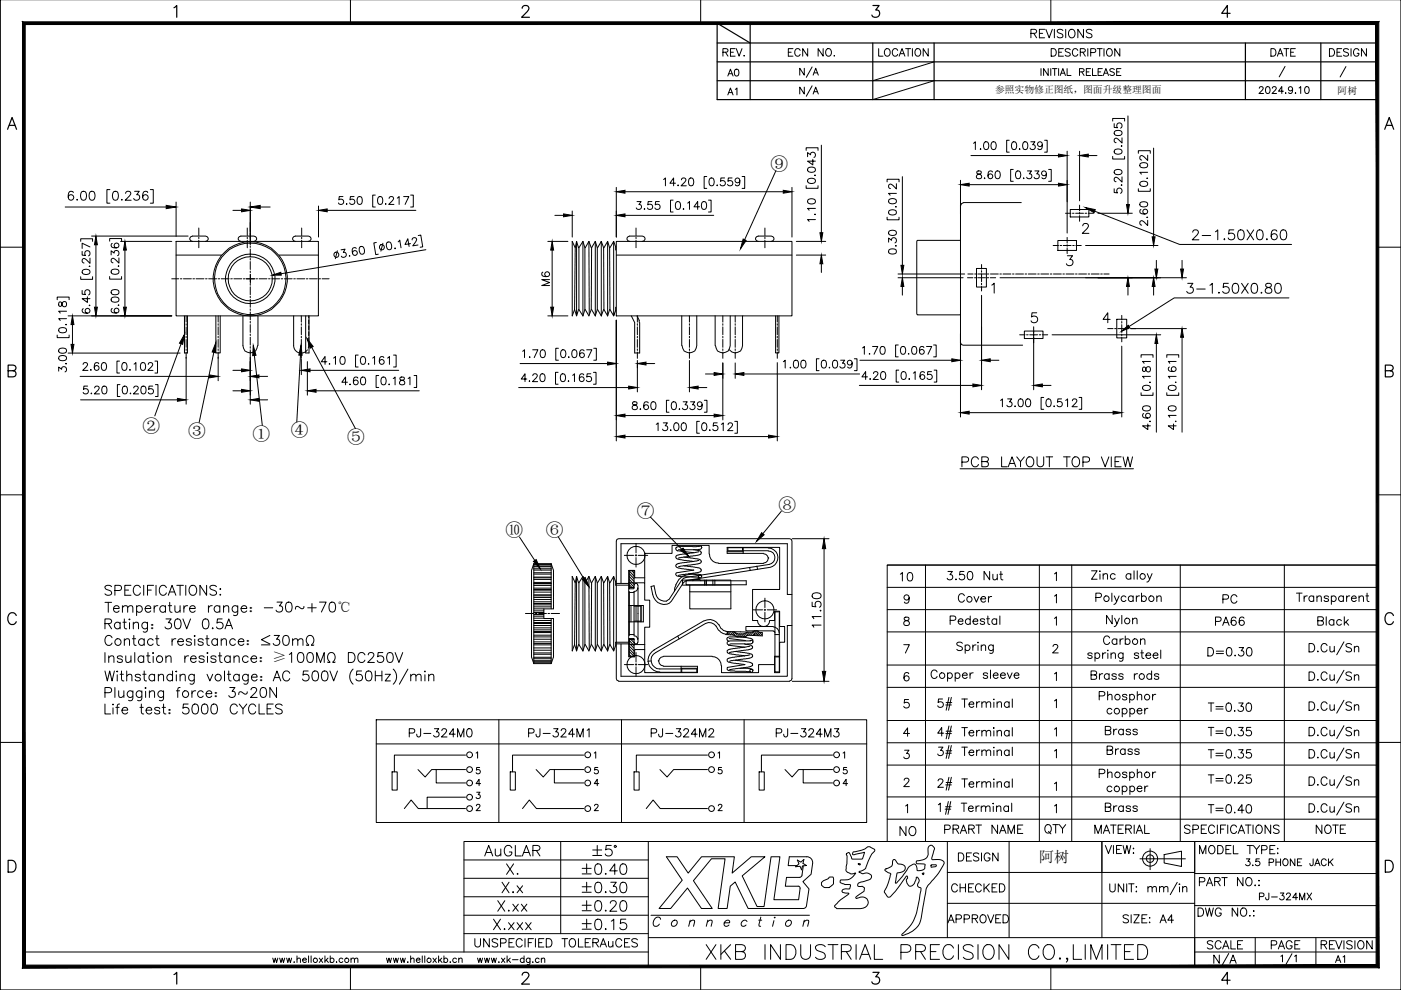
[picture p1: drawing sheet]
<svg xmlns="http://www.w3.org/2000/svg" width="297mm" height="210mm" viewBox="0 0 297 210" stroke-linecap="round" stroke-linejoin="round" font-family="sans-serif">
<defs><g id="words">
<text font-size="5.7" x="256.5" y="206">N/A</text>
<g font-size="5.3">
<text x="168.6" y="17.6">N/A</text>
<text x="168.6" y="21.5">N/A</text>
<text x="251.9" y="52.2">2-1.50X0.60</text>
<text x="250.8" y="63.5">3-1.50X0.80</text>
<text x="189.8" y="178.5">NO</text>
<text x="220.5" y="178.2">QTY</text>
<text x="102" y="182.7">AuGLAR</text>
<text x="124.9" y="182.7">±5°</text>
<text x="105.5" y="190.5">X.x</text>
<text x="106.5" y="186.6">X.</text>
<text x="122.4" y="190.5">±0.30</text>
<text x="122.4" y="186.6">±0.40</text>
<text x="104.8" y="194.4">X.xx</text>
<text x="122.4" y="194.4">±0.20</text>
<text x="103.7" y="198.3">X.xxx</text>
<text x="122.4" y="198.3">±0.15</text>
</g>
<g font-size="4.9">
<text x="153.5" y="21.5">A1</text>
<text x="117.8" y="61.7" transform="rotate(-90 117.8 61.7)">M6</text>
<text x="190.1" y="124.5">10</text>
<text x="202.1" y="128.8">Cover</text>
<text x="258.2" y="129.1">PC</text>
<text x="175.3" y="134.1" transform="rotate(-90 175.3 134.1)">11.50</text>
<text x="256.8" y="133.7">PA66</text>
<text x="278.3" y="133.7">Black</text>
<text x="255.1" y="140.4">D=0.30</text>
<text x="255.4" y="152">T=0.30</text>
<text x="85.7" y="157.3">PJ-324M0</text>
<text x="111.1" y="157.3">PJ-324M1</text>
<text x="137.2" y="157.3">PJ-324M2</text>
<text x="163.7" y="157.3">PJ-324M3</text>
<text x="233.5" y="157">Brass</text>
<text x="233.9" y="161.2">Brass</text>
<text x="255.4" y="161.9">T=0.35</text>
<text x="255.4" y="157.3">T=0.35</text>
<text x="255.4" y="167.2">T=0.25</text>
<text x="233.5" y="173.2">Brass</text>
<text x="255.4" y="173.6">T=0.40</text>
<text x="199.3" y="177.8">PRART NAME</text>
<text x="278.3" y="177.8">NOTE</text>
<text x="202.1" y="183.8">DESIGN</text>
<text x="200.7" y="190.5">CHECKED</text>
<text x="200" y="196.8">APPROVED</text>
<text x="268.8" y="202.5">PAGE</text>
</g>
<g font-size="4.4">
<text x="152.4" y="13.1">REV.</text>
<text x="153.5" y="17.3">A0</text>
<text x="166.2" y="13.1">ECN NO.</text>
<text x="268.5" y="13.1">DATE</text>
<text x="281.2" y="13.1">DESIGN</text>
<text x="266" y="191.9">PJ-324MX</text>
<text x="282.2" y="205.3">A1</text>
</g>
<g font-size="3.8">
<text x="163.3" y="36">⑨</text>
<text x="30.2" y="91.6">②</text>
<text x="39.9" y="92.6">③</text>
<text x="53.6" y="93.3">①</text>
<text x="61.7" y="92.4">④</text>
<text x="73.6" y="93.9">⑤</text>
<text x="107.2" y="113.6">⑩</text>
<text x="115.7" y="113.7">⑥</text>
<text x="135" y="109.6">⑦</text>
<text x="165" y="108.4">⑧</text>
</g>
<text font-size="3.2" x="220.3" y="182.8">阿树</text>
<g font-size="3">
<text x="52.6" y="129.8">：</text>
<text x="71.5" y="129.8">℃</text>
<text x="31.7" y="133.3">：</text>
<text x="52" y="136.8">：</text>
<text x="54.7" y="140.5">：≥</text>
<text x="45.2" y="147.9">：</text>
<text x="54.8" y="144.4">：</text>
<text x="35.4" y="151.4">：</text>
</g>
<g font-size="2.1">
<text x="211" y="19.7">参照实物修正图纸，图面升级整理图面</text>
<text x="283.6" y="20">阿树</text>
</g>
</g></defs>
<g fill="none" stroke="#000" stroke-width=".21">
<path d="M37.3 51.2h30.2v15.8h-30.2zM37.3 54.1h9.7M40.8 51.2l-.6-.4 .3-.6 .3-.1h2.8l.3 .1 .2 .6-.5 .4M51.1 51.2l-.6-.4 .2-.6 .4-.1h2.7l.4 .1 .2 .6-.6 .4M59.2 54.1h8.3M62.6 51.2l-.6-.4 .3-.6 .3-.1h2.8l.3 .1 .2 .6-.5 .4M121.3 51.2l.7 1.3-.2 13.1-.5 1.4zM122 52.5l.2-1.3 .5 1.3M122.2 51.2v15.8l.5-1.4M123.6 51.2l.4 1.3v13.1l-.4 1.4M123.6 51.2v15.8M123.6 51.2l-.9 1.3v13.1l.9 1.4"/>
<path d="M124.9 51.2v15.5M124.9 51.2l-.8 1.3M124.9 51.2l.5 1.3M126.2 51.2l.4 1.3v13.1l-.4 1.4M126.2 51.2v15.8M126.2 51.2l-.8 1.3v13.1l-.5 1.4-.8-1.4M127.5 51.2v15.8M127.5 51.2l.5 1.3v13.1l.8 1.4M127.5 51.2l-.8 1.3M128.8 51.2v15.8M128.8 51.2l.5 1.3v13.1l.8 1.4M128.8 51.2l-.8 1.3"/>
<path d="M129.3 52.5l.8-1.3 .4 1.1v.7M130.1 51.2v15.8l.4-1.2v-.7M130.7 51.2h37.2v15.8h-37.2zM130.7 54.1h37.2M133.5 51.2l-.6-.4 .2-.6 .4-.1h2.7l.3 .1 .3 .6-.6 .4M160.8 51.2l-.6-.4 .2-.6 .4-.1h2.7l.4 .1 .2 .6-.6 .4M203.6 51h-9l-.2 .2v15.5l9.2 .1M203.6 43.5v29.1l.3 .4 .3 .2h12.6M204.2 43l-.3 .2-.2 .3M204.2 43h12.3M207 56.9h2.1v4h-2.1zM224.3 51h3.9v2.1h-3.9z"/>
<path d="M226.9 44.4h4v1.6h-4zM39.1 67v7.8h.6v-7.8M45.8 67v7.8h.9v-7.8M51.5 67v6.3a1.56 1.56 0 0 0 1.6 1.5 1.56 1.56 0 0 0 1.5-1.5M53.1 74.8h.1M54.7 67v6.3M62.3 73.3a1.59 1.59 0 0 0 .8 1.4 1.59 1.59 0 0 0 1.7-.1M62.3 67v6.3M64.8 67v7.8h.7v-7.8M121.8 65.6l.4 1.4M125.4 65.6l.8 1.4M126.7 65.6l.8 1.4"/>
<path d="M128 65.6l-.5 1.4M129.3 65.6l-.5 1.4M133.9 67l.7 1.4v6.4h1v-6.4M135.1 67l.5 1M135.5 68l.1 .4M144.5 67v6.3M147.7 67v6.3a1.56 1.56 0 0 1-1.5 1.5 1.56 1.56 0 0 1-1.6-1.5M151.6 67v6.3M154.8 67v6.3a1.56 1.56 0 0 1-1.5 1.5 1.56 1.56 0 0 1-1.6-1.5M157.4 67v6.3a1.56 1.56 0 0 1-1.1 1.4 1.56 1.56 0 0 1-1.7-.6M164.4 67v7.8h.7v-7.8M217.2 70.2h3.9v1.6h-3.9z"/>
<path d="M236.8 67.7h2.1v3.9h-2.1zM113.2 119.5v21.2M113.2 119.5l-.5 1.4v18.4l.5 1.4M113.2 119.7h3.7M113.2 119.5h3.7M113.2 119.6h3.7M116.9 119.5l.5 1.4v8.2h-2.1v2h2.1v8.2l-.5 1.4M116.9 119.5v9.6M143.6 116.8l3.5 .4M143.8 116.6h3.7a1.2 1.2 0 0 0 1.3-.5l-.2-.3-.9 .1-3-.1a1.67 1.67 0 0 0-1.4 .4v.4l.4 .2M145 120l3 .4a.52 .52 0 0 1 .7 .5 .52 .52 0 0 1-.7 .5l-4.2 .6M145 118.1l3.3 .5a.48 .48 0 0 1 .3 .6 .48 .48 0 0 1-.6 .3l-4.2 .7"/>
<path d="M147 116.6l1 .1a.52 .52 0 0 1 .7 .5 .52 .52 0 0 1-.7 .5l-4.2 .6M148.2 117l-3.3 .5a1.98 1.98 0 0 0-1.6 .5l.3 .5 3.4 .5M148.2 118.8l-3.7 .6a.97 .97 0 0 0-1.2 .6l.5 .5 3.3 .4-3.7 .5-.1 .2a.51 .51 0 0 0 .7 .6l4.2 .2M150.4 117.5v-1.9h-7.9v1.7h-5.8v6.3M150.4 117.5a1.86 1.86 0 0 0 1.9 1.9M152.3 119.5h9.6M154.2 117h3.4M157.4 116.1v.7M157.6 116.1v1.2M161.9 117.4a.99 .99 0 0 1 1 1 .99 .99 0 0 1-1 1M161.9 117.3h-7.7v-1.2h11.1v8.9h-5.7v6.6h1a1.28 1.28 0 0 0 1.3 1.2 1.28 1.28 0 0 0 1.3-1.2M162.9 116.8a1.43 1.43 0 0 1 1.4 1.4 1.43 1.43 0 0 1-1.2 1.5l-17.6 2.7-.6 .2-.4 .5-2.6 4"/>
<path d="M162.9 116.2a2.07 2.07 0 0 1 2 1.9 2.07 2.07 0 0 1-1.7 2.2M162.9 116.1h-8.6v.7h8.6M163 118.4h.1M112.7 123.7h.1M112.7 136.5h.1M112.7 135.2h.1M112.7 126.3h.1M112.7 133.9h.1M112.7 127.8h.1M112.7 132.4h.1M112.7 130.9h.1M113.2 135h3.7"/>
<path d="M113.2 134.1h3.7M113.2 132.6h3.7M113.2 123.7h3.7M113.2 122.9h3.7M113.2 120.2h3.7M113.2 140h3.7M113.2 120.9h3.7M113.2 139.4h3.7M113.2 121.7h3.7M113.2 138.4h3.7M113.2 122.4h3.7M113.2 137.9h3.7"/>
<path d="M113.2 123.5h3.7M113.2 136.7h3.7M113.2 137.4h3.7M113.2 124.7h3.7M113.2 135.5h3.7M113.2 125h3.7M113.2 124.1h3.7M113.2 136.1h3.7M113.2 126.3h3.7M113.2 133.9h3.7M113.2 126.1h3.7M113.2 125.1h3.7"/>
<path d="M113.2 125.5h3.7M113.2 134.7h3.7M113.2 127.6h3.7M113.2 126.7h3.7M113.2 127.1h3.7M113.2 133.1h3.7M113.2 133.5h3.7M113.2 128h3.7M113.2 132.2h3.7M113.2 129.1h2.1M113.2 131.1h2.1M113.2 128.2h3.7"/>
<path d="M113.2 128.7h3.7M113.2 131.6h3.7M113.2 132h3.7M113.2 129.5h2.1M113.2 130.6h2.1M113.2 129.9h2.1M113.2 130.3h2.1M113.2 120h3.7M113.2 120.6h3.7M113.2 139.6h3.7M113.2 121.4h3.7M113.2 138.7h3.7"/>
<path d="M113.2 122.5h3.7M113.2 123.8h3.7M113.2 136.5h3.7M116.9 131.1v9.6M117.4 123.7h.1M117.4 136.5h.1M117.4 135.2h.1M117.4 126.3h.1M117.4 133.9h.1M117.4 127.8h.1M117.4 132.4h.1M121.3 122.2l.7 1.4-.2 13.1-.5 1.3z"/>
<path d="M121.8 136.7l.4 1.3 .5-1.3M122 123.6l.2-1.4 .5 1.4M122.2 122.2v15.8M123.6 122.2l.4 1.4v13.1l-.4 1.3M123.6 122.2l-.9 1.4v13.1l.9 1.3M123.6 122.2v15.8M123.9 123.2l.4-.2 .6 1.4zM124.9 122.2l.5 1.4M124.9 122.2l-.8 1.4M124.9 122.2v15.5M125.4 136.7l.8 1.3M126.2 122.2l.4 1.4v13.1l-.4 1.3"/>
<path d="M126.2 122.2l-.8 1.4v13.1l-.5 1.3-.8-1.3M126.2 122.2v15.8M126.7 136.7l.8 1.3M127.5 122.2l.5 1.4v13.1l.8 1.3M127.5 122.2l-.8 1.4M127.5 122.2v15.8M128 136.7l-.5 1.3M128.8 122.2l.5 1.4v13.1l.8 1.3 .4-1.1v-.7h2.9v-.8M128.8 122.2l-.8 1.4M128.8 122.2v15.8M129.3 136.7l-.5 1.3M129.3 123.6l.8-1.4 .4 1.2v.7h2.9"/>
<path d="M130.1 122.2v15.8M130.7 123.7h2.6M130.7 136.5h2.6M131.7 123.7v-8.4h35.2v10.7h1M133.3 123.6h3.4v3.6h1v5.8h-1v3.7M133.3 128.4h3.1v3.5h-3.1M133.3 136.7h3.4M133.4 135.4v3.7h1M133.4 134.5h1M133.4 135.6h1M133.4 124.6h1M133.4 125.6h1"/>
<path d="M133.4 125.4v9.4M133.4 135.4l1 .1v3.6M133.4 121.1l1 1M133.4 121.6l1 1.1M133.4 122.2l1 1.1M133.4 122.9l1 1M133.4 123.4l1 1.1M133.4 124l.6 .6M133.4 135.8l1 1.1M133.4 136.4l1 1M133.4 137l1 1M133.4 137.6l1 1"/>
<path d="M133.4 138.1l1 1M133.4 138.8l.4 .3M133.8 135.6l.6 .6M133.8 128.4v3.5M134 121l.4 .5M134.4 124.8v-3.8h-1v3.8h1M134.4 134.8l.4 .1 .4 .7M134.4 131.7h1.5M134.4 128.5h1.5M134.5 124.1l.1-.3 .2-.1 .3 .1 .1 .3M134.5 136.2l.1 .3h.2h.3l.1-.3M134.8 128.5v3.2"/>
<path d="M135.2 124.6l-.1 .4-.3 .3-.4 .1v9.4M135.2 124.8h.1M135.2 135.4h.1M135.3 124.1v12.1M135.9 128.4v3.5M136.7 122.5h-2.1v-1.6h-1.3v18.4h1.3v-1.6h2.1M136.7 136.7v5.9h11.2v-1.3h-7.3M138.8 137.7a2.49 2.49 0 0 0-1.3 2.8 2.49 2.49 0 0 0 2.4 2M140.6 139.2a.99 .99 0 0 0-.9 1 .99 .99 0 0 0 .9 1M140.6 139.1h10.4M143.3 124l-.2 .6-.1 .7M143.7 134.9l.3 .6"/>
<path d="M144 122.8l-.7 1.2M145 123.4l-2.6 4.1a2.36 2.36 0 0 1-2.5 .5 2.36 2.36 0 0 1-1.5-2l-.4-1.7 .7-.1 .3 1.7a1.92 1.92 0 0 0 2.3 1.6l.5-.4M145.4 121.9l-.8 .3-.5 .6M145.5 123.1h12.7v.9h-12.7zM146 121.6l2 .1 .7 .3M146.2 124.1v5h8.8v-6.1h-3.4v1.1M146.2 124.1h8.8M146.2 125.5h8.8M146.7 121.7l1.4 .3M146.7 121.7l-1.4 .2M147.1 122.9l-.2 .2M147.1 122.9h1.3"/>
<path d="M148.4 122.9l.2 .2M148.7 122.1h.1M149.2 131.6l-10.5 6.2M149.3 131.6a2.29 2.29 0 0 1 3.1 .9M149.4 123v1.1M149.8 123v1.1M151 139.2a1.87 1.87 0 0 1 1.9 1.9M151.1 123v1.1M151.6 123h-6.9v1.1h1.5M152.3 133.6a2.04 2.04 0 0 0-2.7-1.4l-10.6 6.2a1.85 1.85 0 0 0-.9 2 1.85 1.85 0 0 0 1.8 1.4h7.8v.7h-7.8M152.4 133.6l.9 .7 .6 .2M152.4 132.4l.5 .9"/>
<path d="M153 133.3l.4 .4 .6 .1M153.8 134.5l1.7 .1a2.72 2.72 0 0 0 2.4 .4M153.9 133.9l5.7 .1M154.2 134.3l-.1 .1M154.2 133.9v.2l.2 .2h-.3l.1 .2M154.5 136.8l3.4 .4M154.5 133.9l-.3 .3M154.6 135.4l3.5 .4M155 133.9l-.6 .6M155.4 134l-.6 .6M155.5 134h.2M155.7 134a2.68 2.68 0 0 0 2.9 0"/>
<path d="M155.7 134l-.5 .6M155.9 140l1.6 .2a3.5 3.5 0 0 1 2.1 .6 .89 .89 0 0 1-1 .7l-3.9 .5M155.9 138.1l3.1 .5a.51 .51 0 0 1 .6 .5 .51 .51 0 0 1-.7 .5l-4.2 .6M156 134.2l-.4 .5M156.4 134.3l-.4 .5M156.8 134.4l-.6 .6M157 135l2.3 .4 .3 .3v.3M157.1 135h-1.2a2.04 2.04 0 0 0-1.8 .4 .47 .47 0 0 0 .4 .6M157.2 134.4l-.5 .6M157.6 134.4l-.5 .6M157.9 136.5l1.2 .3a.44 .44 0 0 1 .5 .5 .44 .44 0 0 1-.6 .4l-4.3 .7M158.4 134.1l-.9 .9"/>
<path d="M158.9 134l-.8 1M158.9 120.3l.2 .6M159 137l-3.4 .5a1.42 1.42 0 0 0-1.4 .6 .79 .79 0 0 0 1 .6l2.7 .4M159 138.9l-3.3 .5a1.73 1.73 0 0 0-1.5 .5 .66 .66 0 0 0 .8 .6l2.9 .4-3.7 .6v.1a.66 .66 0 0 0 .8 .7l4.1 .2M159.1 135.9a.36 .36 0 0 1 .5 .2 .36 .36 0 0 1-.5 .4l-4.4 .1M159.1 135.8l-3.1 .1a1.86 1.86 0 0 0-1.8 .3v.3l.3 .3M159.3 134l-.6 .7M159.6 134h.1M159.9 134.8v-.4l.8 .1v.3M159.9 133.8l-.2 .2M160.3 133.8l-.7 1M160.5 120l.1 .7"/>
<path d="M160.7 133.8h-.8l-.8 .9M160.7 133.8l.2 .2M160.8 133.8l-.5 .7M161 134.1h.6v.7l-3-.1-.7 .3M161 134v.1M161 134.1l-.3 .4M161.4 134.1l-.6 .7M161.6 134.4l-.3 .4M163.2 120.3l-17.7 2.8-.5 .3M163.2 131.6h1v-2h1.1v3.2h1.1v3.4h-1.1v6.4h-1.1v-3.5h1.1M164 132.9a1.34 1.34 0 0 1 1.2 1.3M164 133.8l.2 .1 .1 .3"/>
<path d="M164 132.8h-5.9v1h5.9M164.3 134.5h.9M164.3 139.3h.9M165.2 129.7h-.9v12.8h.9M165.2 129.9v12.7M167.9 132.6h-1v10.8h-35.2v-6.9M79.8 152.6h104v21.8h-104zM79.8 157.7h104M105.8 152.6v21.8M113.2 140.4h3.7M113.2 140.7h3.7M113.2 140.2h3.7"/>
<path d="M131.2 144.4l-.4-.2-.1-.3v-29.2l.1-.3 .4-.2h36.2l.4 .2 .1 .3v29.2l-.1 .3-.4 .2M131.2 144.5h36.2M131.8 152.6v21.8M138 140.1l-.7 .1M139.6 140.2h.1M144.4 141.7h3.5M144.4 141.3v1.3M144.5 141.8v.7M156.9 141.7h.5a3.3 3.3 0 0 1 2.2 .3M157.8 152.6v21.8M159.6 142.2h.1M164.2 140.9h-3.4v1.7h-7.8v-1.5"/>
<path d="M83.1 163.7h1.1v3.8h-1.1zM85.7 171.4l1.5-1.8 1.5 1.8h10M88.6 163.2l1.5 1.5 1.4-1.5h7.2M92.5 163.2v2.8h6.2M98.7 160.1h-15.1v3.6M98.7 169h-8.1v2.4M108.2 163.7h1.1v3.8h-1.1zM110.8 171.4l1.4-1.8 1.5 1.8h10M113.7 163.2l1.5 1.5 1.4-1.5h7.1M117.5 163.2v2.8h6.2M123.7 160.1h-15v3.6M134.4 163.7h1.1v3.8h-1.1z"/>
<path d="M137 171.4l1.5-1.8 1.5 1.8h10M137.5 178.4v26.5M139.9 163.2l1.5 1.5 1.4-1.5h7.2M150 160.1h-15.1v3.6M160.9 163.7h1.1v3.8h-1.1zM166.4 163.2l1.5 1.5 1.4-1.5h7.2M170.3 163.2v2.8h6.2M176.5 160.1h-15.1v3.6M292 178.4h-193.6v23.4M138 194.1h33.6M140.1 194.9a.76 .76 0 0 0-.9-.4 .76 .76 0 0 0-.6 .7 .88 .88 0 0 0 .2 1.2 .87 .87 0 0 0 1-.5M142.6 195.4a.58 .58 0 0 1 .9-.2 .58 .58 0 0 1-.1 .9 .58 .58 0 0 1-.9 .2 .58 .58 0 0 1 .1-.9z"/>
<path d="M146.2 195.5l.6-.4 .5 .1-.3 1.2M146.3 195.1l-.3 1.3M150 195.5l.5-.4 .5 .1-.2 1.2M150.1 195.1l-.4 1.3M153.6 195.7h1.1v-.2a.64 .64 0 0 0-.8-.4 .64 .64 0 0 0-.4 .7 .55 .55 0 0 0 .4 .6 .55 .55 0 0 0 .7-.3M158.4 195.4a.69 .69 0 0 0-1 0 .69 .69 0 0 0 .1 1l.7-.3M160.9 195.1h.6M161.3 194.5l-.4 1.5v.3l.4 .1M164.1 195.2l-.3 1.2M164.2 194.5h.2zM166.7 195.4a.58 .58 0 0 1 1-.2 .58 .58 0 0 1-.1 .9 .58 .58 0 0 1-.9 .2 .58 .58 0 0 1 0-.9zM169.1 182.4l.7 .4 .6-.6-.1 .9 .7 .4-.9 .1-.2 .8-.3-.7-.9 .1 .7-.7z"/>
<path d="M170.5 195.5l.5-.4 .4 .1-.2 1.2M170.5 195.1l-.3 1.3M172.3 183.1a1.24 1.24 0 0 0-1.2-1.5l-3.7 .1-.3 1.8h1.9M172.3 183.1l-.3 2.3-1.8 1.5 1.3 1.6-.5 3.5a.69 .69 0 0 1-.7 .6h-11.7l-2.7-5.6-1.1 .9-.6 4.7h-1.9l1.4-10.5h-2.9l-3.8 4.6 4 5.9h-2.3l-2.9-4.3-3.6 4.3h-2.5l4.9-6-3.3-4.9h2.3l2.3 3.4 2.8-3.4h7l-.5 3.4 4.1-3.4h2.9l-4.8 4 3.1 6.5h1.5l1.5-10.5h1.9l-1.3 9.1h5.2l.3-2.6-.4-.3h-2.7l.3-1.9h3l.2-.5 .3-1.9M174.2 187.1l.7-.5a1.01 1.01 0 0 0 .9-.6 .58 .58 0 0 1 .7 0 .58 .58 0 0 1 .2 .6v.4a1.39 1.39 0 0 1-1.6 1.2l-.6-.2a.66 .66 0 0 1-.3-.9zM179.6 180.9l.3-.1h.2l.6 1.4h2.1l.5-1.5-2.3 .5a.34 .34 0 0 1-.2-.4 .34 .34 0 0 1 .5-.2l1.4-.3 .9-.5a.98 .98 0 0 1 1.5 .1 .42 .42 0 0 1 .4 .4 .42 .42 0 0 1-.3 .4l-.7 .9-.7 1.8a1.84 1.84 0 0 1-1.7 1.4 1.34 1.34 0 0 0 1.7 .3h.2a.77 .77 0 0 1 .8 .9 .77 .77 0 0 1-.9 .7l-1.6 .4a.47 .47 0 0 0-.4 .6 .47 .47 0 0 0 .7 .3 .63 .63 0 0 1 .6 .3 .63 .63 0 0 1 0 .7l-1.6 1.1a.21 .21 0 0 0-.1 .3 .21 .21 0 0 0 .3 0 1.36 1.36 0 0 1 1.6-.1 1.36 1.36 0 0 1 .6 1.4 2.19 2.19 0 0 1-2.4 1h-4.2l-.4-.4-.1-.3 .8-.8 1.5-1.1a.88 .88 0 0 0 .7-.7l-1.2-.2a.6 .6 0 0 1 .1-.7 .6 .6 0 0 1 .7 0 .58 .58 0 0 0 .7-.2 .58 .58 0 0 0 0-.7 2.64 2.64 0 0 1-2.1-.5l.1-.5a2.66 2.66 0 0 0 3.2-1.5h-.1a1.27 1.27 0 0 1-1.9-.8l.1-1a3.7 3.7 0 0 0 0-2.3zM182 183.1h.1a.18 .18 0 0 1 .2 0 .18 .18 0 0 1 0 .3zM189.4 182.3h.4l.3 .5a.81 .81 0 0 0 1 .4 .83 .83 0 0 1 .8 .8 .83 .83 0 0 1-.7 .9l-1 .2-.3 2.2 1.3-1.4 1.1-1.5a1.76 1.76 0 0 1 1.8-1.1l.2 .5 .1 .7 .6 .1a.94 .94 0 0 0 1.1-1.2l-.1-.2-1.5-.1-.2-.2a.3 .3 0 0 1 0-.3 .3 .3 0 0 1 .4-.1 2.01 2.01 0 0 0 2-1l.1-1.5a.63 .63 0 0 1 .2-.7 .63 .63 0 0 1 .8 .1l.3 .6-.5 2.1 .1 .2 .5-.1a1.77 1.77 0 0 1 2 .6 11.9 11.9 0 0 1-3.3 4.8 2.9 2.9 0 0 0-.7 2l-.9 5a4.9 4.9 0 0 1-4.1 3.7 10.7 10.7 0 0 0 3.1-4.8l.9-4.7v-.6a.7 .7 0 0 1-.7-.5 .7 .7 0 0 1 .3-.8l.1-.3-.3-.5-.3-.1v.2a1.89 1.89 0 0 1-1.4 1.7 1.13 1.13 0 0 1-.5-1.8l-.1-.3-.1-.1-2.3 3.3-1.1 1.1-.5 .1-.8-1.1 .9-2.1 .5-1.7-.2-.2a.99 .99 0 0 1-1.1-.8l1-.4a.99 .99 0 0 0 .6-1.3zM197.4 183.4l1-.1 .1 .3-.2 .2-.8 .1zM5.1 201.8h132.4"/>
<circle cx="53" cy="59.1" r="7.6"/>
<circle cx="53.1" cy="59.1" r="7.8"/>
<circle cx="53.1" cy="59.1" r="5.2"/>
<circle cx="53.1" cy="59.1" r="4.7"/>
<circle cx="134.8" cy="117.8" r="1.92"/>
<circle cx="148.4" cy="122.2" r=".36"/>
<circle cx="162.2" cy="129.3" r="1.93"/>
<circle cx="134.8" cy="140.9" r="1.92"/>
<circle cx="159.3" cy="142.2" r=".3"/>
<circle cx="99.6" cy="171.4" r=".61"/>
<circle cx="99.6" cy="169" r=".61"/>
<circle cx="99.6" cy="163.2" r=".61"/>
<circle cx="99.6" cy="166" r=".61"/>
<circle cx="99.6" cy="160" r=".61"/>
<circle cx="124.6" cy="171.4" r=".61"/>
<circle cx="124.6" cy="163.2" r=".61"/>
<circle cx="124.6" cy="166" r=".61"/>
<circle cx="124.6" cy="160" r=".61"/>
<circle cx="150.9" cy="160" r=".61"/>
<circle cx="150.9" cy="171.4" r=".61"/>
<circle cx="150.9" cy="163.2" r=".61"/>
<circle cx="177.4" cy="166" r=".61"/>
<circle cx="177.4" cy="160" r=".61"/>
<circle cx="177.4" cy="163.2" r=".61"/>
<circle cx="195.7" cy="185.2" r=".19"/>
</g>
<!-- layer: N-_ -->
<g fill="none" stroke="#000" stroke-width=".21">
<path d="M36.4 59.1h1.5M38.2 59.1h.4M38.9 59.1h1.7M40.9 59.1h.3M41.6 59.1h1.6M42.1 48.3v1.6M42.1 50.3v.3M42.1 50.9v1.6M43.6 59.1h.3M44.2 59.1h1.7M46.2 59.1h.4M46.9 59.1h1.7"/>
<path d="M48.9 59.1h.4M49.6 59.1h1.7M51.6 59.1h.3M52.3 59.1h1.6M52.4 48.3v1.6M52.4 50.3v.3M52.4 50.9v1.6M53.1 47.2v1.9M53.1 49.4v.4M53.1 50.1v1.7M53.1 52.1v.4M53.1 52.8v1.7"/>
<path d="M53.1 54.8v.3M53.1 55.5v1.6M53.1 57.5v.3M53.1 58.1v1.7M54.3 59.1h.3M54.9 59.1h1.7M56.9 59.1h.4M57.6 59.1h1.7M59.6 59.1h.3M60.3 59.1h1.6M62.3 59.1h.3M62.9 59.1h1.7"/>
<path d="M64 48.3v1.6M64 50.3v.3M64 50.9v1.6M64.9 59.1h.4M65.6 59.1h1.7M67.6 59.1h.4M68.3 59.1h1.5M134.8 48.3v1.6M134.8 50.3v.3M134.8 50.9v1.6M162.2 48.3v1.6M162.2 50.3v.3"/>
<path d="M162.2 50.9v1.6M205.1 58.9h1.2M205.2 58.1h1.1M206.6 58.9h.3M206.6 58.1h.4M207.3 58.9h1.6M207.3 58.1h1.7M208.1 56.1v.9M208.1 57.4v.3M208.1 58.1v1.6M209.3 58.9h.3M209.3 58.1h.4"/>
<path d="M209.9 58.9h1.2M210 58.1h1.7M212 58.1h.3M212.7 58.1h1.6M214.7 58.1h.3M215.3 58.1h1.7M217.3 58.1h.4M218 58.1h1.7M220 58.1h.3M220.7 58.1h1.7M222.7 58.1h.3M223.3 52.1h1.1"/>
<path d="M223.3 58.1h1.7M224.8 52.1h.3M225.4 58.1h.3M225.4 52.1h1.7M225.9 45.2h1.2M226 58.1h1.7M226.3 50.3v1.2M226.3 51.9v.3M226.3 52.5v1.3M227.4 45.2h.3M227.4 52.1h.4M228 58.1h.4"/>
<path d="M228.1 45.2h1.6M228.1 52.1h1.1M228.7 58.1h1.7M228.9 43.5v1.2M228.9 45v.4M228.9 45.7v1.2M230.1 45.2h.3M230.7 58.1h.3M230.7 45.2h1.2M231.4 58.1h1.6M233.4 58.1h.3M234 58.1h1.2"/>
<path d="M39.5 67v1.3M39.5 68.6v.4M39.5 69.3v1.7M39.5 71.3v.3M39.5 72v1.6M39.5 74v.3M39.5 74.6v1.4M46.3 67v1.3M46.3 68.6v.4M46.3 69.3v1.7M46.3 71.3v.3M46.3 72v1.6"/>
<path d="M46.3 74v.3M46.3 74.6v1.4M53.1 60.1v.4M53.1 60.8v1.7M53.1 62.8v.3M53.1 63.5v1.6M53.1 65.5v.3M53.1 66.1v1.7M53.1 68.1v.4M53.1 68.8v1.7M53.1 70.8v.4M53.1 71.5v1.7"/>
<path d="M53.1 73.5v.3M53.1 74.2v1.9M63.9 67v1.3M63.9 68.6v.4M63.9 69.3v1.7M63.9 71.3v.3M63.9 72v1.6M63.9 74v.3M63.9 74.6v1.4M135.1 67v1.3M135.1 68.6v.4M135.1 69.3v1.7"/>
<path d="M135.1 71.3v.3M135.1 72v1.6M135.1 74v.3M135.1 74.6v1.4M146.2 67v1.3M146.2 68.6v.4M146.2 69.3v1.7M146.2 71.3v.3M146.2 72v1.6M146.2 74v.3M146.2 74.6v1.4M153.3 67v1.3"/>
<path d="M153.3 68.6v.4M153.3 69.3v1.7M153.3 71.3v.3M153.3 72v1.6M153.3 74v.3M153.3 74.6v1.4M155.9 67v1.3M155.9 68.6v.4M155.9 69.3v1.7M155.9 71.3v.3M155.9 72v1.6M155.9 74v.3"/>
<path d="M155.9 74.6v1.4M164.8 67v1.3M164.8 68.6v.4M164.8 69.3v1.7M164.8 71.3v.3M164.8 72v1.6M164.8 74v.3M164.8 74.6v1.4M208.1 60.1v.3M208.1 60.7v1M216.2 71h1.1M217.7 71h.3"/>
<path d="M218.3 71h1.7M219.2 69.3v1.2M219.2 70.8v.4M219.2 71.5v1.2M220.3 71h.4M221 71h1.1M234.9 69.7h1.1M236.3 69.7h.4M237 69.7h1.7M237.8 66.9v.9M237.8 68.2v.3M237.8 68.8v1.7"/>
<path d="M237.8 70.8v.4M237.8 71.5v1M239 69.7h.3M239.7 69.7h1.1M132.4 117.8h1.9M134.7 117.8h.3M134.8 115.2v2M134.8 117.6v.3M134.8 118.2v2M135.3 117.8h2M111.4 130.1h1.8M113.5 130.1h.4"/>
<path d="M114.2 130.1h1.7M116.2 130.1h.3M116.9 130.1h1.7M134.8 138.4v2M159.7 129.3h2M162 129.3h.3M162.2 126.8v2M162.2 129.2v.3M162.2 129.8v2.1M162.7 129.3h2M132.4 140.9h1.9M134.7 140.9h.3"/>
<path d="M134.8 140.7v.3M134.8 141.4v2M135.3 140.9h2"/>
</g>
<path d="M65.2 74.2l-.4 .4M65.5 72.8l-.1 1M65.5 67v.4M65.5 67.8v.9M65.5 69.1v.8M65.5 70.3v.9M65.5 71.6v.8" fill="none" stroke="#000" stroke-width=".21"/>
<g fill="none" stroke="#000" stroke-width=".21">
<path d="M198 13.1l-13 4M198 17.1l-13 4M130.7 39.7v10.6M140.7 38.1l.4-.4v1.7M143.2 38.8h-1.2l.8-1.1v1.7M143.7 39.3h.1zM144.5 38.1l.3-.4h.3l.3 .4-.2 .5-.8 .8h1.1M146.2 37.8a.52 .52 0 0 1 .8 .3l.1 .4a.72 .72 0 0 1-.7 .9 1.07 1.07 0 0 1-.2-1.6zM149.8 37.4h-.5v2.5h.5M150.6 37.8a.52 .52 0 0 1 .7 .3l.1 .4a.72 .72 0 0 1-.6 .9 1.07 1.07 0 0 1-.2-1.6zM152 39.3h.1zM153.6 37.7h-.8v.8a.59 .59 0 0 1 .9-.1 .59 .59 0 0 1-.2 .9 .59 .59 0 0 1-.8-.2"/>
<path d="M155.2 37.7h-.8l-.1 .8a.59 .59 0 0 1 .9-.1 .59 .59 0 0 1-.1 .9 .59 .59 0 0 1-.8-.2M156.9 38.3a.52 .52 0 0 1-.8 .4 .52 .52 0 0 1-.1-.8 .52 .52 0 0 1 .8 .1l.1 .3a.78 .78 0 0 1-.7 1.1l-.3-.2M157.3 37.4h.6v2.5h-.6M164.5 36.2l-6.6 14.6M167.9 39.7v10.6M170.9 39.4v.5h2.5v-.5M170.9 31.9v-.6h2.5v.6M171.2 33.2v-.8l.7 .4a.55 .55 0 0 1 .9-.4 .55 .55 0 0 1-.2 1M171.3 38l.6-.2a.72 .72 0 0 1 1 .6 .95 .95 0 0 1-1.7 0zM171.3 35.7a1.05 1.05 0 0 1 1.6 .2v.2a.95 .95 0 0 1-1.7 0zM172.3 33.8v1.2l-1.1-.8h1.7M172.8 37.1v.1z"/>
<path d="M174.1 30.8v18.5M188.1 38.6v-.6h2.5v.6M190.1 39v1.1l-1.2-1.1-.3 .1-.2 .3 .1 .4 .3 .2M191.3 37.5v18.8M203.6 38.2v7.1M205.5 39.2h18.9M205.9 33h18.5M206.4 30.4l.4-.3v1.6M207.2 36.3a.34 .34 0 0 0 .1 .6h.4a.47 .47 0 0 1 .4 .5 .47 .47 0 0 1-.4 .5h-.3a.47 .47 0 0 1-.4-.5 .47 .47 0 0 1 .5-.5h.3a.34 .34 0 0 0 .2-.6zM207.8 31.6h.2zM208.8 37.7v.2zM208.8 30.1a.54 .54 0 0 1 .8 .3 .78 .78 0 0 1 0 .9 .78 .78 0 0 1-.8 .3 1.26 1.26 0 0 1 0-1.5z"/>
<path d="M210.4 30.1a.54 .54 0 0 1 .7 .3 .78 .78 0 0 1 .1 .9 .78 .78 0 0 1-.8 .3 1.26 1.26 0 0 1 0-1.5zM210.4 36.5l-.1-.2a.55 .55 0 0 0-.8 .2 .98 .98 0 0 0 .4 1.4 .51 .51 0 0 0 .6-.5 .51 .51 0 0 0-.5-.5 .51 .51 0 0 0-.5 .4M211.2 36.3a.54 .54 0 0 1 .8 .2 .78 .78 0 0 1 .1 1 .78 .78 0 0 1-.9 .3 1.26 1.26 0 0 1 0-1.5zM214 29.7h-.6v2.6h.6M214.7 30.1a.54 .54 0 0 1 .8 .3 .78 .78 0 0 1 0 .9 .78 .78 0 0 1-.8 .3 1.26 1.26 0 0 1 0-1.5zM214.8 35.9h-.5v2.5h.5M215.5 36.3a.54 .54 0 0 1 .8 .2 .78 .78 0 0 1 .1 1 .78 .78 0 0 1-.9 .3 1.26 1.26 0 0 1 0-1.5zM216.2 31.6v.1zM217 37.7v.2zM217.1 30.1a.55 .55 0 0 1 .7 .3l.1 .4a.71 .71 0 0 1-.6 .9 1.06 1.06 0 0 1-.2-1.6zM217.8 36.2h.9l-.5 .7a.55 .55 0 0 1 .4 .9 .55 .55 0 0 1-.9-.2M218.6 30.1h.8l-.5 .6a.55 .55 0 0 1 .5 .9 .55 .55 0 0 1-1-.2"/>
<path d="M219.4 36.2h.9l-.5 .7a.55 .55 0 0 1 .4 .9 .55 .55 0 0 1-.9-.2M221 30.6a.52 .52 0 0 1-.7 .4 .52 .52 0 0 1-.2-.8 .52 .52 0 0 1 .8 .1l.1 .3a.78 .78 0 0 1-.6 1.1l-.3-.2M221.5 29.7h.5v2.6h-.5M221.9 36.8a.52 .52 0 0 1-.8 .4 .52 .52 0 0 1-.1-.8 .52 .52 0 0 1 .8 .1l.1 .3a.77 .77 0 0 1-.7 1.1l-.3-.2M222.3 35.9h.6v2.5h-.6M226.3 32.1v17.3M228.9 32.1v10.5M230.7 33h1.9M235.9 33.2v.5h2.5v-.5M235.9 25.7v-.6h2.5v.6M236.2 26.2v.8l.7 .1a.59 .59 0 0 1 0-.9 .59 .59 0 0 1 .9 .1 .59 .59 0 0 1-.2 .9M236.3 36.2a1.05 1.05 0 0 1 1.6 .2v.2a.95 .95 0 0 1-1.7 0z"/>
<path d="M236.3 31.8a1.05 1.05 0 0 1 1.6 .3v.1a.95 .95 0 0 1-1.7 0zM236.3 27.9l.6-.3a.71 .71 0 0 1 1 .7 .95 .95 0 0 1-1.7 0zM237.8 39.2v.1zM237.8 30.9v.1zM237.9 37.5v1.1l-.8-.8-.6-.2-.3 .3v.3l.4 .3M237.9 29.2v1.1l-.8-.8-.6-.2-.3 .3v.3l.4 .4M239.1 24.6v18.8M241.3 32.5v-.5h2.6v.5M241.7 38.7a1.06 1.06 0 0 1 1.6 .2v.2a.96 .96 0 0 1-1.6 0zM241.7 34.7l.7-.2a.76 .76 0 0 1 .9 .4v.2a.96 .96 0 0 1-1.6 0zM243.2 37.7v.2zM243.3 36.5h-1.6l.3 .4"/>
<path d="M243.3 32.9v1.1l-1.2-1-.4 .3v.5l.4 .1M244.6 31.4v18.8M13.8 43.9h21.4M15.5 40.8a.56 .56 0 0 0-.8-.2 1.09 1.09 0 0 0 .4 1.9 .59 .59 0 0 0 .5-.6 .59 .59 0 0 0-.5-.6 .59 .59 0 0 0-.6 .5M16.3 42.4h.2zM17.1 58.7v.5h2.5v-.5M17.1 51.2v-.6h2.5v.6M17.4 40.6a.62 .62 0 0 1 .9 .3 .96 .96 0 0 1-.7 1.6 1.21 1.21 0 0 1-.2-1.9zM17.4 53.3v.8l.7 .1a.58 .58 0 0 1 0-.9 .58 .58 0 0 1 .9 .1 .58 .58 0 0 1-.2 .9M17.5 57.3a1.05 1.05 0 0 1 1.6 .3v.1a.95 .95 0 0 1-1.7 0zM19 56.4v.1zM19.1 54.7v1.1l-.8-.8-.6-.2-.3 .3v.3l.4 .4"/>
<path d="M19.1 52.4l-1.7-.8v1.1M19.2 40.6a.62 .62 0 0 1 .9 .3 .96 .96 0 0 1-.7 1.6 1.22 1.22 0 0 1-.2-1.9zM19.4 50.1h20.5M20.3 51.9v13.2M23.2 58.6v.6h2.6v-.6M23.2 51.1v-.5h2.6v.5M23.3 40.2h-.6v2.9h.6M23.6 54.1v-.9l.6 .5a.55 .55 0 0 1 .9-.5 .55 .55 0 0 1-.2 1M23.6 57.3l.7-.2a.74 .74 0 0 1 .9 .4v.2a.95 .95 0 0 1-1.6 0zM23.8 51.6l-.2 .1a.54 .54 0 0 0 .3 .8 .95 .95 0 0 0 1.3-.4 .51 .51 0 0 0-.5-.6 .51 .51 0 0 0-.5 .5 .51 .51 0 0 0 .5 .6M24.1 40.6a.62 .62 0 0 1 .9 .3 .96 .96 0 0 1-.6 1.6 1.21 1.21 0 0 1-.3-1.9zM25.1 56.3v.2z"/>
<path d="M25.2 54.7v1.1l-1.2-1-.4 .3v.5l.4 .1M25.6 51.2h10.8M25.7 42.4h.2zM26.5 53v12.1M26.6 41l.4-.4 .6 .1a.57 .57 0 0 1-.2 .8l-.8 1h1.2M28.5 40.6h1l-.5 .7a.63 .63 0 0 1 .4 1 .63 .63 0 0 1-1.1-.2M31.3 40.8a.56 .56 0 0 0-.8-.2 1.09 1.09 0 0 0 .4 1.9 .59 .59 0 0 0 .5-.6 .59 .59 0 0 0-.6-.6 .59 .59 0 0 0-.6 .5M31.9 40.2h.6v2.9h-.6M37.3 42.8v7.3M49.4 44.6h1.8M52.2 59.1h1.8M53.1 42.8v9"/>
<path d="M53.1 58.2v1.8M55.2 43.9h2.1M67.5 43.7v6.6M69.4 44.6h18.8M71.5 53.2l-.4 1.6M72.3 53l.9-.2-.4 .7a.55 .55 0 0 1 .6 .8 .55 .55 0 0 1-1 0M72.7 41.7h-.8l-.1 .7a.59 .59 0 0 1 .9 0 .59 .59 0 0 1-.1 .9 .59 .59 0 0 1-.8-.3M73.5 43.2v.1zM74.1 54.2v.1zM75.1 41.7h-.8l-.1 .7a.59 .59 0 0 1 .9 0 .59 .59 0 0 1-.1 .8 .59 .59 0 0 1-.9-.2M75.5 52.7a.5 .5 0 0 0-.7-.1l-.1 .3a.98 .98 0 0 0 .6 1.3 .52 .52 0 0 0 .5-.6 .52 .52 0 0 0-.6-.5 .52 .52 0 0 0-.5 .6M75.9 41.8a.55 .55 0 0 1 .8 .2l.1 .4a.76 .76 0 0 1-.5 .9h-.1a1.07 1.07 0 0 1-.3-1.5z"/>
<path d="M76.3 52.4a.52 .52 0 0 1 .8 .1l.1 .4a.72 .72 0 0 1-.4 1 1.05 1.05 0 0 1-.5-1.5zM79.6 41.4h-.6v2.5h.6M79.8 51.4l-.5 .1 .4 2.5 .5-.1M80.3 41.8a.55 .55 0 0 1 .8 .2v.4a.76 .76 0 0 1-.4 .9h-.2a1.07 1.07 0 0 1-.2-1.5zM81.2 51.6l-.5 1.6M81.8 43.2v.1zM82 51.4a.54 .54 0 0 1 .9 .1 .85 .85 0 0 1-.4 1.5 1.06 1.06 0 0 1-.5-1.6zM82.5 42.1l.2-.3 .4-.1 .3 .5-1 1.1h1.1M83.8 52.6v.2zM84.2 42l.4-.3v1.6M84.4 51.3l.4-.4 .2 1.6M85.6 41.7h1.1l-.8 1.6"/>
<path d="M87 51.7l-1.1 .1 .6-1.2 .2 1.7M87.1 41.4h.5v2.5h-.5M87.4 50.9l.1-.4 .4-.1 .3 .1 .1 .3-.8 1.3 1.1-.2M88.7 49.9l.5-.1 .4 2.5-.5 .1M90.3 52.9l-30.7 5.1M116.1 51.2h4.3M117.1 53v12.1M117.6 45.7h1.9M121.3 44.7v5.6M132.5 45.7h18.8M132.5 40.7h33.6M135.1 42.7h.8l-.4 .7a.55 .55 0 0 1 .4 .9 .55 .55 0 0 1-1-.2"/>
<path d="M136.6 44.3h.1zM138.2 42.7h-.8l-.1 .7a.59 .59 0 0 1 .9 0 .59 .59 0 0 1-.1 .9 .59 .59 0 0 1-.8-.2M139.8 42.7h-.8l-.1 .7a.59 .59 0 0 1 .9 0 .59 .59 0 0 1-.1 .9 .59 .59 0 0 1-.9-.2M142.7 42.4h-.5v2.6h.5M143.4 42.8a.53 .53 0 0 1 .8 .3l.1 .3a.71 .71 0 0 1-.6 1 1.06 1.06 0 0 1-.3-1.6zM144.8 44.3h.2zM145.8 43.1l.4-.4v1.7M148.3 43.9h-1.2l.8-1.2v1.7M148.9 42.8a.54 .54 0 0 1 .8 .3l.1 .3a.71 .71 0 0 1-.6 1 1.06 1.06 0 0 1-.3-1.6zM150.2 42.4h.6v2.6h-.6M168.8 51.2h6.3M168.8 54.1h6.3"/>
<path d="M171.3 42.4a1.05 1.05 0 0 1 1.6 .2v.2a.95 .95 0 0 1-1.7 0zM172.8 45.4v.1zM172.9 46.6h-1.7l.3 .4M172.9 44.2h-1.7l.3 .4M174.1 55.9v1.9M188.1 46.1v.5h2.5v-.5M188.4 51.3v-.8l.6 .4a.55 .55 0 0 1 .9-.4 .55 .55 0 0 1-.2 1M188.5 53l.6-.2a.73 .73 0 0 1 1 .4v.2a.96 .96 0 0 1-1.7 0zM188.5 49.1a1.05 1.05 0 0 1 1.6 .2v.1a.95 .95 0 0 1-1.7 0zM188.5 44.7a1.05 1.05 0 0 1 1.6 .3v.1a.95 .95 0 0 1-1.7 0zM188.5 42.3a1.05 1.05 0 0 1 1.6 .3v.1a.95 .95 0 0 1-1.7 0zM189.9 52.1h.2z"/>
<path d="M189.9 43.9h.2zM190.1 41h-1.7l.3 .4M190.4 58.9h13.8M190.4 58.1h14.1M212 58.9h39.5M230.2 52.1h15.3M232.8 45.2h7.3M236.2 40v.8l.7 .1a.59 .59 0 0 1 0-.9 .59 .59 0 0 1 .9 .1 .59 .59 0 0 1-.2 .9M241.3 40v.6h2.6v-.6M241.7 43l.7-.2a.76 .76 0 0 1 .9 .4v.2a.96 .96 0 0 1-1.6 0zM241.9 44.4l-.2 .1a.54 .54 0 0 0 .3 .8 .96 .96 0 0 0 1.3-.4 .52 .52 0 0 0-.4-.6 .52 .52 0 0 0-.6 .5 .52 .52 0 0 0 .5 .6M243.2 46v.2z"/>
<path d="M243.3 46.7v1.1l-1.2-1-.3 .1-.1 .2v.5l.4 .1M245.2 55.2v1.8M250.6 55.2v1.8M12.1 71v.6h2.6v-.6M12.1 63.5v-.5h2.6v.5M12.4 78.7v-.9l.7 .5a.55 .55 0 0 1 .9-.4 .55 .55 0 0 1-.2 .9M12.5 75.6l.7-.2a.71 .71 0 0 1 .9 .6 .95 .95 0 0 1-1.7 0zM12.5 74l.7-.2a.71 .71 0 0 1 .9 .6 .95 .95 0 0 1-1.7 0zM12.5 69.7l.7-.2a.71 .71 0 0 1 .9 .6 .95 .95 0 0 1-1.7 0zM12.5 64.1a.62 .62 0 0 0 .2 .9l.3-.1 .2-.5a.48 .48 0 0 1 .4-.5 .48 .48 0 0 1 .5 .4v.3a.48 .48 0 0 1-.5 .5 .48 .48 0 0 1-.4-.5l-.1-.3a.33 .33 0 0 0-.6-.2zM14 77v.2zM14 68.8v.1z"/>
<path d="M14.1 67.6h-1.7l.4 .4M14.1 66h-1.7l.4 .4M14.4 67h22M14.4 74.9h23.8M15.4 68.8v4.2M17 79.8h27.4M17.4 61.6v.8l.7 .1a.59 .59 0 0 1 0-.9 .59 .59 0 0 1 .9 .1 .59 .59 0 0 1-.2 .8M17.6 77.3l.2-.3 .4-.1 .3 .1 .1 .4-1.1 1.1h1.1M17.7 65.5a.47 .47 0 0 0-.2 .7l.2 .1a.97 .97 0 0 0 1.4-.4 .51 .51 0 0 0-.5-.5 .51 .51 0 0 0-.5 .5 .51 .51 0 0 0 .4 .5M18.5 62.9v1.2l-1.1-.8h1.7M19 64.7v.1zM19.3 78.4v.1z"/>
<path d="M20.9 77.1v-.1a.55 .55 0 0 0-.8 .2 .97 .97 0 0 0 .4 1.3 .51 .51 0 0 0 .5-.4 .51 .51 0 0 0-.5-.6 .51 .51 0 0 0-.5 .5M21.7 77a.54 .54 0 0 1 .8 .2 .77 .77 0 0 1 .1 .9 .77 .77 0 0 1-.9 .4 1.26 1.26 0 0 1 0-1.5zM23.6 63.2l.7-.2a.74 .74 0 0 1 .9 .4v.2a.95 .95 0 0 1-1.6 0zM23.6 61.6l.7-.2a.74 .74 0 0 1 .9 .5v.1a.95 .95 0 0 1-1.6 0zM23.8 65.4l-.2 .1a.55 .55 0 0 0 .3 .8 .97 .97 0 0 0 1.3-.4 .51 .51 0 0 0-.4-.6 .51 .51 0 0 0-.6 .5 .51 .51 0 0 0 .5 .6M25.1 64.6v.2zM25.3 76.6h-.5v2.5h.5M26.1 77a.54 .54 0 0 1 .7 .2 .77 .77 0 0 1 .1 .9 .77 .77 0 0 1-.8 .4 1.26 1.26 0 0 1 0-1.5zM27.6 78.4v.1zM28.4 77.2l.4-.3v1.6M30 77a.55 .55 0 0 1 .8 .2l.1 .4a.74 .74 0 0 1-.5 .9h-.2a1.06 1.06 0 0 1-.2-1.5zM31.4 77.3l.2-.3 .5-.1 .2 .1 .1 .4-1.1 1.1h1.1"/>
<path d="M32.8 76.6h.6v2.5h-.6M38.4 72.9l-5.6 15.3M39.5 75.8v9.9M45.3 74.7l-3.1 14.9M46.3 75.8v4.9M49.4 78.5h1.8M53.1 75.8v9.9M53.9 75.4l1.7 14.8M54.9 79.8h1.8M63.7 75.3l-.8 14.2M63.9 76.2v3.2M65.2 76.7v7.1"/>
<path d="M65.7 78.5h18.8M66.1 73.6l9.3 17.3M69.3 76.7h-1.2l.8-1.1v1.7M69.9 77.1v.2zM70.7 75.9l.4-.3v1.7M72.3 75.7a.54 .54 0 0 1 .8 .2 .77 .77 0 0 1 .1 .9 .77 .77 0 0 1-.9 .4 1.26 1.26 0 0 1 0-1.5zM75.9 75.3h-.5v2.5h.5M76.7 75.7a.54 .54 0 0 1 .7 .2 .77 .77 0 0 1 .1 .9 .77 .77 0 0 1-.8 .4 1.26 1.26 0 0 1 0-1.5zM78.1 77.1v.2zM79 75.9l.4-.3v1.7M80.3 79.6h-.6v2.6h.6M81.4 75.8l-.1-.1a.54 .54 0 0 0-.8 .2 .95 .95 0 0 0 .4 1.4 .51 .51 0 0 0 .6-.5 .51 .51 0 0 0-.5-.6 .51 .51 0 0 0-.6 .5"/>
<path d="M82.2 75.9l.4-.3v1.7M83.4 75.3h.6v2.5h-.6M87.8 79.6h.5v2.6h-.5M110.3 77.1h18.5M110.8 74.5l.4-.3v1.6M112.2 75.7h.2zM112.9 74.2h1.1l-.7 1.6M113 79.7l.3-.4h.3l.3 .3-.2 .5-.8 .8h1.1M114.7 79.3a.54 .54 0 0 1 .8 .3l.1 .4a.71 .71 0 0 1-.7 .9 1.07 1.07 0 0 1-.2-1.6zM114.8 74.2a.52 .52 0 0 1 .7 .3 .77 .77 0 0 1 .1 .9 .77 .77 0 0 1-.8 .3 1.24 1.24 0 0 1 0-1.5zM116.1 67h4.3M118.3 78.9h-.5v2.6h.5"/>
<path d="M118.4 73.8h-.6v2.6h.6M119 79.3a.54 .54 0 0 1 .8 .3l.1 .4a.71 .71 0 0 1-.6 .9 1.07 1.07 0 0 1-.3-1.6zM119.1 74.2a.52 .52 0 0 1 .8 .3 .77 .77 0 0 1 .1 .9 .77 .77 0 0 1-.9 .3 1.24 1.24 0 0 1 0-1.5zM120.5 75.7h.2zM121.4 79.6l.4-.3v1.6M121.5 74.2a.53 .53 0 0 1 .8 .3v.4a.71 .71 0 0 1-.6 .9 1.06 1.06 0 0 1-.2-1.6zM123.8 79.5a.47 .47 0 0 0-.7-.2l-.2 .3a.97 .97 0 0 0 .4 1.3 .51 .51 0 0 0 .6-.5 .51 .51 0 0 0-.5-.5 .51 .51 0 0 0-.6 .5M123.8 74.4a.48 .48 0 0 0-.4-.2 .48 .48 0 0 0-.4 .3 .96 .96 0 0 0 .4 1.3 .52 .52 0 0 0 .5-.5 .52 .52 0 0 0-.5-.5 .52 .52 0 0 0-.5 .5M124.4 74.2h1.1l-.8 1.6M125.3 79.3h-.8l-.1 .7a.59 .59 0 0 1 .9-.1 .59 .59 0 0 1-.1 .9 .59 .59 0 0 1-.9-.2M125.8 78.9h.6v2.6h-.6M125.9 73.8h.5v2.6h-.5"/>
<path d="M130.7 67.9v25.6M135.1 76.4v6.7M137 77.1h1.8M146.2 76.4v6.7M149.6 79.3h1.8M153.3 77v12M155.9 77v3.2M157.7 79.3h24.6M164.8 76.9v16.6M166.1 76.7l.4-.3v1.6M167.5 77.9h.2zM168.4 76.5a.54 .54 0 0 1 .8 .2l.1 .4a.71 .71 0 0 1-.6 .9 1.06 1.06 0 0 1-.3-1.5z"/>
<path d="M170 76.5a.53 .53 0 0 1 .8 .2l.1 .4a.71 .71 0 0 1-.6 .9 1.06 1.06 0 0 1-.3-1.5zM173.6 76.1h-.5v2.5h.5M174.4 76.5a.53 .53 0 0 1 .8 .2v.4a.71 .71 0 0 1-.6 .9 1.06 1.06 0 0 1-.2-1.5zM175.8 77.9h.1zM176.7 76.5a.54 .54 0 0 1 .8 .2l.1 .4a.71 .71 0 0 1-.6 .9 1.07 1.07 0 0 1-.3-1.5zM178.2 76.4h.9l-.5 .6a.55 .55 0 0 1 .4 .9 .55 .55 0 0 1-.9-.2M180.7 76.9a.51 .51 0 0 1-.7 .5 .51 .51 0 0 1-.2-.8 .51 .51 0 0 1 .8 0 .88 .88 0 0 1-.6 1.4l-.3-.2M181.1 76.1h.6v2.5h-.6M182.3 76.4h19.5M182.9 73.8l.4-.3v1.6M183.9 79.9h-1.2l.8-1.1v1.7M184.3 75h.1z"/>
<path d="M185 73.5h1.1l-.8 1.6M185.2 79.2l.3-.4h.3l.3 .3-.2 .6-.8 .8h1.1M186.8 73.5a.54 .54 0 0 1 .8 .3 .78 .78 0 0 1 .1 .9 .78 .78 0 0 1-.9 .3 1.26 1.26 0 0 1 0-1.5zM186.9 78.9a.52 .52 0 0 1 .8 .2l.1 .4a.72 .72 0 0 1-.6 1 1.07 1.07 0 0 1-.3-1.6zM190.4 73.1h-.5v2.6h.5M190.6 78.5h-.6v2.5h.6M191.2 73.5a.54 .54 0 0 1 .7 .3 .78 .78 0 0 1 .1 .9 .78 .78 0 0 1-.8 .3 1.26 1.26 0 0 1 0-1.5zM191.3 78.9a.54 .54 0 0 1 .8 .2v.4a.71 .71 0 0 1-.6 1 1.07 1.07 0 0 1-.2-1.6zM191.3 60.7v1.9M192.6 75v.1zM193.5 73.5a.55 .55 0 0 1 .8 .3l.1 .4a.71 .71 0 0 1-.6 .9 1.06 1.06 0 0 1-.3-1.6zM193.6 79.1l.4-.3v1.7"/>
<path d="M195.9 73.7l-.1-.2a.55 .55 0 0 0-.8 .3 .98 .98 0 0 0 .4 1.3 .51 .51 0 0 0 .6-.5 .51 .51 0 0 0-.5-.5 .51 .51 0 0 0-.6 .5M196 79a.48 .48 0 0 0-.7-.1l-.2 .2a.97 .97 0 0 0 .4 1.4 .51 .51 0 0 0 .6-.5 .51 .51 0 0 0-.5-.6 .51 .51 0 0 0-.5 .5M196.4 73.5h1.1l-.7 1.6M197.5 78.8h-.8l-.1 .7a.59 .59 0 0 1 .9 0 .59 .59 0 0 1-.1 .9 .59 .59 0 0 1-.8-.3M197.9 73.1h.6v2.6h-.6M198.1 78.5h.5v2.5h-.5M203.6 70.7v17.7M208.1 62.6v20M209.9 76.4h1.9M219.2 70.2v12.4M223.1 71h23M237.8 73.4v15"/>
<path d="M239.1 60.7v1.9M239.8 69.7h11.7M241.9 75.8v-.6h2.6v.6M242.3 77.9a.61 .61 0 0 0 .2 .9l.3-.1 .2-.5a.48 .48 0 0 1 .4-.5 .48 .48 0 0 1 .5 .4v.4a.48 .48 0 0 1-.5 .4 .48 .48 0 0 1-.4-.5l-.1-.3a.33 .33 0 0 0-.6-.2zM243.9 79.8h-1.7l.4 .4M243.9 76.6h-1.7l.4 .4M244.6 60.7v1.9M245.2 72.8v18.8M247.4 75.8v-.6h2.5v.6M247.9 77.8a.48 .48 0 0 0-.1 .7 .94 .94 0 0 0 1.6-.3 .52 .52 0 0 0-.6-.5 .52 .52 0 0 0-.5 .6 .52 .52 0 0 0 .5 .5M249.4 79.8h-1.7l.3 .4M249.4 76.6h-1.7l.3 .4"/>
<path d="M250.6 71.5v20.1M273.3 63.2h-24.4l-9.5 6M17.1 84.8h20.5M18.6 81.9h-.8l-.1 .7a.59 .59 0 0 1 .9 0 .59 .59 0 0 1-.1 .8 .59 .59 0 0 1-.9-.2M19.4 83.4v.1zM20.1 82.3l.3-.4h.5l.1 .3-.2 .5-.8 .8h1.1M21.8 81.9a.55 .55 0 0 1 .8 .3l.1 .4a.71 .71 0 0 1-.6 .9 1.06 1.06 0 0 1-.3-1.6zM25.4 81.5h-.5v2.6h.5M26.1 81.9a.55 .55 0 0 1 .8 .3 .78 .78 0 0 1 .1 .9 .78 .78 0 0 1-.9 .3l-.2-.6zM27.7 83.4v.1zM28.4 82.3l.3-.4h.5l.1 .3-.2 .5-.8 .8h1.1M30.1 81.9a.55 .55 0 0 1 .8 .3l.1 .4a.71 .71 0 0 1-.7 .9 1.06 1.06 0 0 1-.2-1.6z"/>
<path d="M32.4 81.9h-.8l-.1 .7a.58 .58 0 0 1 .9 0 .58 .58 0 0 1-.1 .8 .58 .58 0 0 1-.9-.2M32.9 81.5h.6v2.6h-.6M49.4 82.9h1.8M54.9 84.8h1.8M67 82.9h21.9M73.7 81h-1.2l.8-1.1v1.7M74.1 81.5h.2zM75.9 80.2a.49 .49 0 0 0-.7-.2l-.2 .3a.96 .96 0 0 0 .4 1.3 .51 .51 0 0 0 .5-.5 .51 .51 0 0 0-.4-.5 .51 .51 0 0 0-.6 .4M76.7 80a.54 .54 0 0 1 .7 .3l.1 .3a.76 .76 0 0 1-.4 1h-.2a1.07 1.07 0 0 1-.2-1.6zM81 80a.54 .54 0 0 1 .8 .3l.1 .3a.76 .76 0 0 1-.5 1h-.2a1.07 1.07 0 0 1-.2-1.6zM82.4 81.5h.2zM83.4 80.3l.4-.4v1.7"/>
<path d="M84.9 80v.5l.4 .1a.47 .47 0 0 1 .5 .5 .47 .47 0 0 1-.4 .5l-.6-.2a.61 .61 0 0 1 .1-.6 .61 .61 0 0 1 .6-.2l.2-.4a.64 .64 0 0 0-.8-.2zM86.5 80.3l.4-.4v1.7M110 82.2h23.3M111.7 80.4h-1.2l.8-1.1v1.6M112.2 80.8h.1zM120.5 80.8h.1zM132.5 88.1h18.9M132.5 92.6h30.5M134.2 85.3a.34 .34 0 0 0 .2 .5l.3 .1a.48 .48 0 0 1 .4 .4 .48 .48 0 0 1-.4 .6h-.3a.48 .48 0 0 1-.4-.6 .48 .48 0 0 1 .5-.4l.3-.1a.34 .34 0 0 0 .2-.5zM135.7 86.8h.1zM137.4 85.4a.48 .48 0 0 0-.4-.2 .48 .48 0 0 0-.4 .3 .98 .98 0 0 0 .4 1.4 .52 .52 0 0 0 .5-.5 .52 .52 0 0 0-.5-.6 .52 .52 0 0 0-.5 .5M138.2 85.3a.55 .55 0 0 1 .8 .2l.1 .4a.75 .75 0 0 1-.5 1h-.2a1.08 1.08 0 0 1-.2-1.6z"/>
<path d="M139.1 90l.4-.3v1.6M140.6 89.7h.9l-.5 .6a.55 .55 0 0 1 .4 .9 .55 .55 0 0 1-.9-.2M141.8 84.9h-.5v2.5h.5M142.1 91.2h.2zM142.6 85.3a.55 .55 0 0 1 .7 .2l.1 .4a.75 .75 0 0 1-.5 1h-.1a1.08 1.08 0 0 1-.2-1.6zM143.1 89.7a.54 .54 0 0 1 .8 .3 .78 .78 0 0 1 0 .9 .78 .78 0 0 1-.8 .3 1.26 1.26 0 0 1 0-1.5zM144 86.8h.1zM144.7 89.7a.54 .54 0 0 1 .7 .3 .78 .78 0 0 1 .1 .9 .78 .78 0 0 1-.8 .3 1.26 1.26 0 0 1 0-1.5zM144.8 85.2h.9l-.5 .6a.55 .55 0 0 1 .4 .9 .55 .55 0 0 1-.9-.2M146.4 85.2h.9l-.5 .6a.55 .55 0 0 1 .4 .9 .55 .55 0 0 1-.9-.2M148 82.2h1.9M148.3 89.3h-.6v2.6h.6"/>
<path d="M148.9 85.7a.51 .51 0 0 1-.7 .5 .51 .51 0 0 1-.2-.8 .51 .51 0 0 1 .8 0 .88 .88 0 0 1-.6 1.5l-.3-.3M149 89.7a.54 .54 0 0 1 .8 .3 .78 .78 0 0 1 .1 .9 .78 .78 0 0 1-.9 .3 1.26 1.26 0 0 1 0-1.5zM149.3 84.9h.6v2.5h-.6M150.5 91.1v.2zM152.1 89.7h-.8l-.1 .7a.58 .58 0 0 1 .9-.1 .58 .58 0 0 1-.1 .9 .58 .58 0 0 1-.9-.2M152.9 90l.4-.3v1.6M154.4 90l.3-.3h.4l.2 .3-.2 .5-.8 .8h1.1M155.8 89.3h.5v2.6h-.5M182.2 81.7h24.1M184.4 80.4h.2zM192.7 80.4h.1zM205.5 87.5h30.5"/>
<path d="M212.1 84.9l.4-.3v1.6M213.6 84.6h.9l-.5 .6a.55 .55 0 0 1 .4 .9 .55 .55 0 0 1-.9-.2M215.1 86.2h.2zM216.1 84.7a.52 .52 0 0 1 .8 .2 .78 .78 0 0 1 0 .9 .78 .78 0 0 1-.8 .4 1.26 1.26 0 0 1 0-1.5zM217.7 84.7a.52 .52 0 0 1 .7 .2 .78 .78 0 0 1 .1 .9 .78 .78 0 0 1-.8 .4 1.26 1.26 0 0 1 0-1.5zM221 81.7h1.8M221.3 84.3h-.6v2.5h.6M222 84.7a.52 .52 0 0 1 .8 .2 .78 .78 0 0 1 .1 .9 .78 .78 0 0 1-.9 .4 1.26 1.26 0 0 1 0-1.5zM223.5 86.1v.1zM225.1 84.6h-.8l-.1 .7a.58 .58 0 0 1 .9 0 .58 .58 0 0 1-.1 .8 .58 .58 0 0 1-.9-.2M225.9 84.9l.4-.3v1.6M227.4 85l.3-.4h.3l.3 .3-.2 .5-.8 .8h1.1"/>
<path d="M228.8 84.3h.5v2.5h-.5M241.9 83.3v.5h2.6v-.5M242.3 86.3l.7-.3a.71 .71 0 0 1 .9 .7 .95 .95 0 0 1-1.7 0zM242.3 81.9a1.05 1.05 0 0 1 1.6 .3v.1a.95 .95 0 0 1-1.7 0zM242.5 87.7a.48 .48 0 0 0-.2 .7 .94 .94 0 0 0 1.6-.3 .52 .52 0 0 0-.5-.5 .52 .52 0 0 0-.5 .5 .52 .52 0 0 0 .5 .5M243.4 89.9v1.2l-1.2-.8h1.7M243.8 89.3v.1zM243.8 81v.1zM247.4 83.3v.5h2.5v-.5M247.8 86.3l.6-.3a.71 .71 0 0 1 1 .7 .95 .95 0 0 1-1.7 0zM247.8 81.9a1.05 1.05 0 0 1 1.6 .3v.1a.95 .95 0 0 1-1.7 0zM248.8 89.9v1.2l-1.1-.8h1.7"/>
<path d="M249.3 89.3v.1zM249.3 81v.1zM249.4 88.1h-1.7l.3 .4M110.1 113.9l3.3 4.9M118.3 113.8l5.5 8.8M137.9 109.6l6.7 6.9M165.6 108.4l-3.9 4.8M168 114.2h7.8M174.7 116.3v26M168 144.5h7.8"/>
<circle cx="71.3" cy="54" r=".55"/>
<circle cx="81" cy="52.4" r=".55"/>
</g>
<g fill="#000" stroke="#000" stroke-width=".21">
<path d="M203.6 39.2l1.9-.4v.7zM224.4 38.8l1.9 .4-1.9 .3zM224.4 32.7l1.9 .3-1.9 .3zM228.9 33l1.8-.3v.6zM20.3 50.1l.3 1.8h-.6zM26.5 51.2l.3 1.8h-.6zM35.2 43.5l2.1 .4-2.1 .3zM51.2 44.3l1.9 .3-1.9 .3zM53.1 43.9l2.1-.4v.7zM57.8 58.3l1.7-.6 .1 .6zM67.5 44.6l1.9-.3v.6zM117.1 51.2l.3 1.8h-.6z"/>
<path d="M119.5 45.4l1.8 .3-1.8 .3zM130.7 45.7l1.8-.3v.6zM130.7 40.7l1.8-.4v.7zM157.6 50.7l.6 .3-1.2 1.7zM166.1 40.3l1.8 .4-1.8 .3zM174.1 54.1l.4 1.8h-.7zM173.8 49.3h.7l-.4 1.9zM191 56.3h.6l-.3 1.8zM238.8 43.4h.7l-.4 1.8zM244.3 50.2h.6l-.3 1.9zM244.9 57h.6l-.3 1.9zM250.3 57h.6l-.3 1.9z"/>
<path d="M15.4 67l.3 1.8h-.6zM15.1 73h.6l-.3 1.9zM20 65.1h.6l-.3 1.9zM26.2 65.1h.6l-.3 1.9zM39.1 70.9l-.4 2.1-.6-.2zM44.4 79.5l1.9 .3-1.9 .3zM45.8 72.6l-.1 2.2-.7-.2zM51.2 78.2l1.9 .3-1.9 .3zM53.7 73.3l.6 2-.7 .1zM53.1 79.8l1.8-.3v.6zM63.8 73.2l.3 2.1h-.7zM63.9 78.5l1.8-.3v.6z"/>
<path d="M65.1 71.8l1.3 1.7-.6 .3zM116.8 65.1h.6l-.3 1.9zM128.8 76.8l1.9 .3-1.9 .3zM135.1 77.1l1.9-.3v.6zM151.4 79l1.9 .3-1.9 .3zM155.9 79.3l1.8-.3v.6zM191.3 58.9l.3 1.8h-.6zM201.8 76.1l1.8 .3-1.8 .3zM208.1 76.4l1.8-.3v.6zM239.1 58.9l.4 1.8h-.7zM237.8 70.2l1.4-1.2 .3 .5zM244.6 58.9l.3 1.8h-.6z"/>
<path d="M245.2 71l.3 1.8h-.6zM250.6 69.7l.3 1.8h-.6zM37.6 84.5l1.9 .3-1.9 .3zM51.2 82.6l1.9 .3-1.9 .3zM53.1 84.8l1.8-.3v.6zM65.2 82.9l1.8-.3v.6zM130.7 88.1l1.8-.3v.6zM130.7 92.6l1.8-.3v.6zM133.3 81.9l1.8 .3-1.8 .3zM146.2 82.2l1.8-.3v.6zM151.4 87.8l1.9 .3-1.9 .3zM163 92.3l1.8 .3-1.8 .3z"/>
<path d="M203.6 87.5l1.9-.3v.6zM206.3 81.4l1.8 .3-1.8 .3zM219.2 81.7l1.8-.3v.6zM236 87.2l1.8 .3-1.8 .3zM113.1 119l.6-.4 .8 2zM144.3 116.7l.5-.5 1.2 1.8zM161.5 112.9l.5 .5-1.6 1.4zM174.7 114.2l.4 2.1h-.7zM123.5 122.8l.6-.4 .8 2zM174.4 142.3h.7l-.4 2.2z"/>
</g>
<g fill="none" stroke="#000" stroke-width=".21">
<path d="M186.3 10.3v1.6h.9M187.7 10.5a.59 .59 0 0 1 .6-.2 .59 .59 0 0 1 .4 .6v.4a.61 .61 0 0 1-.6 .6 .61 .61 0 0 1-.6-.6zM190.3 10.7a.59 .59 0 0 0-.6-.4 .59 .59 0 0 0-.5 .6v.4a.59 .59 0 0 0 .5 .6 .59 .59 0 0 0 .6-.4M190.6 11.9l.6-1.6 .7 1.6M190.9 11.4h.7M192 10.3h1.1M192.5 10.3v1.6M193.4 10.3v1.6M194.1 10.5a.59 .59 0 0 1 .7-.2 .59 .59 0 0 1 .4 .6v.4a.61 .61 0 0 1-.6 .6 .61 .61 0 0 1-.6-.6zM196.8 10.3v1.6l-1.1-1.6v1.6M218.6 7.1l1-.1 .2-.4-.5-.4h-.7v1.8M219.2 7.1l.6 .9"/>
<path d="M220.4 7.1h.7M220.7 14.5v1.5M221.5 6.2h-1.1v1.8h1.1M221.7 6.2l.7 1.8 .7-1.8M222.2 14.5v1.5l-.9-1.5v1.5M222.8 14.5v1.5M222.9 10.3h.5a.85 .85 0 0 1 .6 .8 .85 .85 0 0 1-.6 .8h-.5zM223.1 14.5h1M223.5 6.2v1.8M223.6 14.5v1.5M224.4 14.5v1.5M224.5 11.1h.6"/>
<path d="M224.8 16l.5-1.5 .6 1.5M225 15.5h.7M225.3 6.5a.68 .68 0 0 0-.6-.3 .68 .68 0 0 0-.5 .4l.1 .3 .9 .3 .1 .6a.79 .79 0 0 1-1.1 0M225.5 10.3h-1v1.6h1M226 6.2v1.8M226.2 14.5v1.5h.9M226.7 6.5a.66 .66 0 0 1 .8-.3 .66 .66 0 0 1 .4 .7v.4a.69 .69 0 0 1-.7 .7 .69 .69 0 0 1-.7-.7zM226.9 10.5a.6 .6 0 0 0-.6-.2 .6 .6 0 0 0-.5 .4l.2 .2 .8 .3 .1 .5a.72 .72 0 0 1-1.1 0M228.5 10.7a.59 .59 0 0 0-.7-.4 .59 .59 0 0 0-.4 .6v.4a.59 .59 0 0 0 .4 .6 .59 .59 0 0 0 .7-.4M228.9 15.2h.8l.1-.4-.3-.3h-.6v1.5M229 11.1l1-.1 .1-.2-.1-.3-.3-.2h-.7v1.6M229.4 15.2l.4 .8"/>
<path d="M229.6 11.1l.5 .8M229.7 6.2v1.8l-1.2-1.8v1.8M230.3 15.2h.6M230.6 10.3v1.6M231.2 14.5h-.9v1.5h.9M231.3 11.1h.9l.1-.2-.1-.4-.3-.2h-.6v1.6M231.5 6.5a.68 .68 0 0 0-.6-.3 .68 .68 0 0 0-.6 .4l.2 .3 .8 .3 .2 .6a.79 .79 0 0 1-1.2 0M231.6 14.5v1.5h.9M232.6 10.3h1.1M232.8 15.2h.6M233.2 10.3v1.6M233.7 14.5h-.9v1.5h.9"/>
<path d="M233.9 16l.6-1.5 .5 1.5M234.1 10.3v1.6M234.1 15.5h.7M234.9 10.4a.75 .75 0 0 1 .9 .7 .75 .75 0 0 1-.9 .7l-.3-.5 .1-.6zM236.3 14.8l-.4-.3-.6 .3 .1 .3 .9 .5v.2l-.4 .2-.6-.2M236.8 15.2h.5M237.4 10.3v1.6l-1-1.6v1.6M237.7 14.5h-.9v1.5h.9M267 18.7l.1-.3h.4l.3 .4-.9 1h1M268.5 18.4a.46 .46 0 0 1 .7 .3l.1 .3a.63 .63 0 0 1-.6 .8 .93 .93 0 0 1-.2-1.4zM269.8 18.7l.1-.3h.4l.3 .4-.9 1h1M272.1 19.3h-1l.7-.9v1.4"/>
<path d="M272.5 14.1l-1.3 2.2M272.5 19.8h.2zM274.1 18.9a.45 .45 0 0 1-.7 .3 .45 .45 0 0 1-.1-.7 .45 .45 0 0 1 .7 .1l.1 .3a.69 .69 0 0 1-.6 .9l-.3-.2M274.6 19.8h.1zM275.4 18.7l.4-.3v1.4M276.8 18.4a.46 .46 0 0 1 .7 .3l.1 .3a.63 .63 0 0 1-.6 .8 .92 .92 0 0 1-.2-1.4zM285.4 14.1l-1.3 2.2M226.3 54.2h1.1l-.6 .8a.7 .7 0 0 1 .6 1 .7 .7 0 0 1-1.1 .2l-.2-.3M229.6 47.9l.1-.3 .3-.2h.4l.3 .2a.66 .66 0 0 1-.2 .9l-1 1h1.4M232.1 44.8l18 7h23.7M210.3 60.4l.5-.4v2.1M219.8 66.3h-1l-.1 .9a.74 .74 0 0 1 1.1 0 .74 .74 0 0 1-.1 1.1 .74 .74 0 0 1-1.1-.3"/>
<path d="M235.4 67.7h-1.5l1-1.4v2.1M203.5 99.4h36.8M203.9 98h.9a.56 .56 0 0 0 .6-.6 .56 .56 0 0 0-.6-.5h-.9v2.1M207.5 97.4a.77 .77 0 0 0-.9-.5 .77 .77 0 0 0-.7 .8 .92 .92 0 0 0 .2 1 .92 .92 0 0 0 1.1 .2l.3-.4M208.2 97.9l1.2-.1 .2-.3-.1-.4-.4-.2h-.9v2.1h.9a.55 .55 0 0 0 .5-.6 .55 .55 0 0 0-.5-.5M212.4 96.9v2.1h1.2M213.8 99l.8-2.1 .8 2.1M214.1 98.3h1M215.6 96.9l.8 1v1.1M217.2 96.9l-.8 1M218 97a1.01 1.01 0 0 1 1.2 .4 1.01 1.01 0 0 1-.2 1.3 .77 .77 0 0 1-.9 .2 .77 .77 0 0 1-.5-.7 1.28 1.28 0 0 1 .4-1.2zM219.9 96.9v1.5a.71 .71 0 0 0 .7 .6 .71 .71 0 0 0 .7-.6v-1.5"/>
<path d="M221.8 96.9h1.4M222.5 96.9v2.1M225.5 96.9h1.4M226.2 96.9v2.1M227.5 97.2a.77 .77 0 0 1 .9-.3 .77 .77 0 0 1 .5 .8 .92 .92 0 0 1-.2 1 .92 .92 0 0 1-1 .2 1.3 1.3 0 0 1-.2-1.7zM229.6 98h.9a.56 .56 0 0 0 .5-.6 .56 .56 0 0 0-.5-.5h-.9v2.1M233.5 96.9l.8 2.1 .8-2.1M235.6 96.9v2.1M236.4 97.9h.8M237.7 96.9h-1.3v2.1h1.3M238.1 96.9l.5 2.1 .5-2.1 .5 2.1 .5-2.1M188.1 119.8h103.9v58.6h-103.9z"/>
<path d="M188.1 119.8h103.9M196.2 119.8v58.6M220.4 119.8v58.6M227.2 119.8v58.6M250.2 119.8v58.6M272.3 119.8v58.6M22.3 132.2l1.2-.1a.49 .49 0 0 0 0-.8l-1.2-.1v2.1M22.3 127.7h1.4M22.3 138.4v2.1M23 127.7v2.1M23 132.2l.7 1.1M23.1 139.5l.5-.4 .5 .1 .1 1.3"/>
<path d="M23.1 139.1v1.4M23.7 124.4a.8 .8 0 0 0-.8-.3 .8 .8 0 0 0-.6 .5l.2 .3 .8 .3a.51 .51 0 0 1 .3 .4 .51 .51 0 0 1-.1 .5 .95 .95 0 0 1-1.2-.2M23.8 135.2a.77 .77 0 0 0-.9-.5 .77 .77 0 0 0-.6 .8 .92 .92 0 0 0 .2 1 .92 .92 0 0 0 1 .2l.3-.4M24.1 129h1.2a.65 .65 0 0 0-1-.5 .65 .65 0 0 0-.1 1 .64 .64 0 0 0 1.1 0M24.4 125.2h.9a.55 .55 0 0 0 .5-.5 .55 .55 0 0 0-.5-.6h-.9v2.1M25.5 132.2a.67 .67 0 0 0-1-.1 .67 .67 0 0 0 0 1 .67 .67 0 0 0 1-.1M25.5 131.9v1.4M26 128.8l.5-.4 .5 .1 .1 1.3M26 139.4a.64 .64 0 0 0-1.1 0l.3 .3 .7 .2 .1 .3a.64 .64 0 0 1-1.1 0M26 128.4v1.4M26.1 131.9h.7M26.4 131.2v1.7l.1 .3 .4 .1"/>
<path d="M26.4 135.8l.5-.4 .5 .1 .1 1.3M26.4 135.4v1.4M26.5 125.1h.8M26.7 139.1l.1 1.3 .5 .1 .5-.4M27.1 128.8l.5-.4 .5 .1 .1 1.3M27.5 131.2v.2zM27.5 132v1.3M27.8 124.1h-1.3v2.1h1.3M27.8 139.1v1.4M28.1 135.4h.7M28.3 132.3l.5-.4 .5 .1 .1 1.3M28.3 131.9v1.4"/>
<path d="M28.4 134.7v1.7l.1 .3 .4 .1M28.6 138.4v2.1M29 128.7a.67 .67 0 0 1 1-.1 .67 .67 0 0 1 0 1 .67 .67 0 0 1-1-.1M29 128.4v2.1M29.8 124.6a.77 .77 0 0 0-.9-.5 .77 .77 0 0 0-.6 .8 .92 .92 0 0 0 .2 1 .92 .92 0 0 0 1 .2l.3-.4M30.5 139.4a.67 .67 0 0 0-1-.1 .67 .67 0 0 0 0 1 .67 .67 0 0 0 1-.1M30.5 124.1v2.1M30.5 139.1v1.4M30.6 135.7a.67 .67 0 0 0-1-.1 .67 .67 0 0 0 0 1 .67 .67 0 0 0 1-.1M30.6 135.4v1.4M30.8 129h1.2a.65 .65 0 0 0-.9-.5 .65 .65 0 0 0-.2 1 .64 .64 0 0 0 1.1 0M31.1 139.1h.7"/>
<path d="M31.3 131.9v1.6a.55 .55 0 0 1-.4 .5 .55 .55 0 0 1-.5-.1M31.3 132.2a.67 .67 0 0 0-1-.1 .67 .67 0 0 0 0 1 .67 .67 0 0 0 1-.1M31.3 125.1h.8M31.4 138.4v1.7l.1 .3 .4 .1M32.4 138.5h.2zM32.5 135.7a.67 .67 0 0 0-1-.1 .67 .67 0 0 0 0 1 .67 .67 0 0 0 1-.1M32.5 139.2v1.3M32.6 124.1h-1.3v2.1M32.7 128.4v1.4M33 135.4h.7M33.1 124.1v2.1M33.3 134.7v1.7l.1 .3 .4 .1"/>
<path d="M33.5 128.4a.66 .66 0 0 0-.8 .6M35.1 128.7a.67 .67 0 0 0-1-.1 .67 .67 0 0 0 0 1 .67 .67 0 0 0 1-.1M35.1 128.4v1.4M35.2 139.5l.5-.4 .5 .1 .1 1.3M35.2 139.1v1.4M35.2 131.2h1.1l-.6 .8a.7 .7 0 0 1 .5 1.1 .7 .7 0 0 1-1.2-.2M35.3 124.6a.77 .77 0 0 0-.9-.5 .77 .77 0 0 0-.6 .8 .92 .92 0 0 0 .2 1 .92 .92 0 0 0 1 .2l.3-.4M35.7 126.2l.8-2.1 .8 2.1M35.7 128.4h.7M36 127.7v1.7l.1 .3 .4 .1M36 125.5h1M36.5 135.4v1.4"/>
<path d="M37.1 128.4l.1 1.3 .5 .1 .5-.4M37.3 131.3a.69 .69 0 0 1 1 .3 1.35 1.35 0 0 1-.5 1.7h-.2a1.14 1.14 0 0 1-.5-1.7zM37.3 135.4a.7 .7 0 0 0-.8 .6M37.5 124.1h1.4M37.7 136h1.2a.65 .65 0 0 0-.9-.5 .65 .65 0 0 0-.2 1 .64 .64 0 0 0 1.1 0M38.2 124.1v2.1M38.2 128.4v1.4M38.8 131.2l.8 2.1 .8-2.1M39 128.4v1.4M39.2 139.1v1.4M39.4 124.1v2.1M39.8 128.4a.67 .67 0 0 0-.8 .6"/>
<path d="M40 139.1a.66 .66 0 0 0-.8 .6M40.2 129h1.2a.65 .65 0 0 0-.9-.5 .65 .65 0 0 0-.2 1 .64 .64 0 0 0 1.1 0M40.3 124.4a.78 .78 0 0 1 .9-.3 .78 .78 0 0 1 .5 .8 .92 .92 0 0 1-.2 1 .92 .92 0 0 1-1 .2 1.3 1.3 0 0 1-.2-1.7zM40.4 139.7h1.2a.65 .65 0 0 0-.9-.6 .65 .65 0 0 0-.2 1.1 .64 .64 0 0 0 1.1 0M40.6 135.7a.64 .64 0 0 0-1.1 0l.1 .2 .9 .3 .1 .3a.64 .64 0 0 1-1.1 0M41.3 134.7v.2zM41.3 135.5v1.3M43.1 135.7a.63 .63 0 0 0-1.1 0l.3 .3 .7 .2 .1 .3a.63 .63 0 0 1-1.1 0M43.2 131.3a.69 .69 0 0 1 1 .3 1.77 1.77 0 0 1-.2 1.6 .68 .68 0 0 1-1-.3 1.79 1.79 0 0 1 .2-1.6zM43.3 139.4a.64 .64 0 0 0-1.1 0l.3 .3 .7 .2 .1 .3a.64 .64 0 0 1-1.1 0M43.6 135.4h.7M43.8 124.1v2.1l-1.4-2.1v2.1"/>
<path d="M43.9 134.7v1.7l.1 .3 .4 .1M44 138.4v.1zM44 139.2v1.3M44.2 128.4v1.4M45 128.4a.68 .68 0 0 0-.8 .6M45 133.2h.2zM45.8 139.4a.64 .64 0 0 0-1.1 0l.3 .3 .7 .2 .1 .3a.64 .64 0 0 1-1.1 0M45.9 124.4a.79 .79 0 0 0-.8-.3 .79 .79 0 0 0-.6 .5l.2 .3 .8 .3a.51 .51 0 0 1 .4 .4 .51 .51 0 0 1-.2 .5 .94 .94 0 0 1-1.2-.2M46.1 135.7a.67 .67 0 0 0-1-.1 .67 .67 0 0 0 0 1 .67 .67 0 0 0 1-.1M46.1 135.4v1.4M46.3 139.1h.7M46.6 126.1h.2z"/>
<path d="M46.6 128.7a.67 .67 0 0 0-1-.1 .67 .67 0 0 0 0 1 .67 .67 0 0 0 1-.1M46.6 138.4v1.7l.1 .3 .4 .1M46.6 128.4v1.4M46.7 124.8v.2zM46.9 135.8l.5-.4 .5 .1 .1 1.3M46.9 135.4v1.4M47.1 131.2h-1l-.1 .9a.74 .74 0 0 1 1.1 0 .74 .74 0 0 1-.1 1.1 .74 .74 0 0 1-1.1-.3M47.4 128.8l.5-.4 .5 .1 .1 1.3M47.4 128.4v1.4M47.7 133.3l.8-2.1 .8 2.1M48 132.6h1M48.8 139.4a.67 .67 0 0 0-1-.1 .67 .67 0 0 0 0 1 .67 .67 0 0 0 1-.1"/>
<path d="M48.8 139.1v1.4M49.6 139.5l.5-.4 .5 .1 .1 1.3M49.6 139.1v1.4M49.9 135.7a.67 .67 0 0 0-1-.1 .67 .67 0 0 0 0 1 .67 .67 0 0 0 1-.1M50.4 128.4v1.6a.55 .55 0 0 1-.3 .5 .55 .55 0 0 1-.6-.1M50.4 128.7a.67 .67 0 0 0-1-.1 .67 .67 0 0 0 0 1 .67 .67 0 0 0 1-.1M50.5 136h1.2a.65 .65 0 0 0-.9-.5 .65 .65 0 0 0-.2 1 .63 .63 0 0 0 1.1 0M51.1 129h1.2a.65 .65 0 0 0-.9-.5 .65 .65 0 0 0-.2 1 .64 .64 0 0 0 1.1 0M52.6 139.4a.67 .67 0 0 0-1-.1 .67 .67 0 0 0 0 1 .67 .67 0 0 0 1-.1M53.2 139.7h1.2a.65 .65 0 0 0-.9-.6 .65 .65 0 0 0-.2 1.1 .64 .64 0 0 0 1.1 0M55.4 136.7h1.8M56 128.9h1.8"/>
<path d="M57.2 134.7l-1.8 .9 1.8 .9M58.1 134.7h1.1l-.6 .8a.7 .7 0 0 1 .7 1 .7 .7 0 0 1-1.2 .2l-.2-.3M58.7 127.7h1.1l-.6 .8a.71 .71 0 0 1 .7 .9 .71 .71 0 0 1-1.2 .3l-.2-.3M60.2 134.8a.68 .68 0 0 1 1 .3 1.06 1.06 0 0 1-.7 1.7 1.13 1.13 0 0 1-.5-1.7zM60.8 127.8a.68 .68 0 0 1 1 .3 1.79 1.79 0 0 1-.2 1.6 .69 .69 0 0 1-1-.3 1.77 1.77 0 0 1 .2-1.6zM61.3 138.8l.5-.4v2.1M62 135.8l.5-.4 .5 .1 .1 1.3M62 135.4v1.4M63.1 135.8l.5-.4 .5 .1 .1 1.3M63.3 138.5a.7 .7 0 0 1 1 .3 1.79 1.79 0 0 1-.2 1.6 .69 .69 0 0 1-1-.3 1.77 1.77 0 0 1 .2-1.6zM64.4 128.6a.41 .41 0 0 1-.2 .4 .41 .41 0 0 1-.5 0l-.8-.4-.2 .1-.1 .5M64.9 136.7l.5 .1a1.13 1.13 0 0 1-.5-1.2 1.13 1.13 0 0 1 1-.9 1.24 1.24 0 0 1 .1 2.1l.5-.1"/>
<path d="M65.2 128.9h1.8M65.3 138.5a.69 .69 0 0 1 1 .3 1.71 1.71 0 0 1-.2 1.6 .68 .68 0 0 1-1-.3 1.69 1.69 0 0 1 .2-1.6zM66.1 128v1.8M67.7 127.7h1.4l-1 2.1M70 127.8a.68 .68 0 0 1 1.1 .3 1.79 1.79 0 0 1-.2 1.6 .69 .69 0 0 1-1.1-.3 1.77 1.77 0 0 1 .2-1.6zM73.9 138.4h.7a1.11 1.11 0 0 1 .7 1 1.11 1.11 0 0 1-.7 1.1h-.7zM77.4 138.9a.77 .77 0 0 0-.9-.5 .77 .77 0 0 0-.6 .8 .92 .92 0 0 0 .2 1 .92 .92 0 0 0 1 .2l.3-.4M78.1 138.9l.1-.4a.69 .69 0 0 1 1 0 .68 .68 0 0 1-.2 1l-1 1h1.4M81.2 138.4h-1l-.1 .9a.74 .74 0 0 1 1.1-.1 .74 .74 0 0 1-.1 1.1 .74 .74 0 0 1-1.1-.2M82.3 138.5a.7 .7 0 0 1 1 .3 1.71 1.71 0 0 1-.2 1.6 .68 .68 0 0 1-1-.3 1.72 1.72 0 0 1 .2-1.6zM83.8 138.4l.8 2.1 .8-2.1M188.1 134h103.9"/>
<path d="M188.1 129.3h103.9M188.1 124.5h103.9M191.6 136.7h1.2l-.8 1.8M191.8 130.9a.36 .36 0 0 0 .2 .6 .64 .64 0 0 1 .7 .3 .64 .64 0 0 1-.1 .7l-.6 .1a.51 .51 0 0 1-.4-.5 .51 .51 0 0 1 .5-.5l.4-.1a.36 .36 0 0 0 .1-.6zM192.8 126.7a.55 .55 0 0 1-.8 .5 .55 .55 0 0 1-.2-.9 .55 .55 0 0 1 .9 .1 1.23 1.23 0 0 1-.4 1.5l-.5-.1-.1-.2M201 121.2h.9l-.5 .6a.59 .59 0 0 1 .4 1 .59 .59 0 0 1-1-.2M201.5 131.5l1-.1 .1-.2v-.4l-.4-.2h-.7v1.8M202.6 122.9h.2zM203.2 131.7h1a.55 .55 0 0 0-.8-.5 .55 .55 0 0 0-.2 .9 .54 .54 0 0 0 1 0M204 136.4a.67 .67 0 0 0-.6-.3 .67 .67 0 0 0-.5 .5l.1 .2 .9 .4a.42 .42 0 0 1 0 .7 .8 .8 0 0 1-1-.2M204.4 121.2h-.9v.7a.63 .63 0 0 1 .9 0 .63 .63 0 0 1-.1 .9 .63 .63 0 0 1-.9-.2M204.6 137a.57 .57 0 0 1 .9-.1 .57 .57 0 0 1 0 .9 .57 .57 0 0 1-.9-.1"/>
<path d="M204.6 136.7v1.8M205.3 121.2a.58 .58 0 0 1 .9 .3 .9 .9 0 0 1-.6 1.4 1.14 1.14 0 0 1-.3-1.7zM205.7 131.4a.57 .57 0 0 0-.8 0 .57 .57 0 0 0 0 .8 .57 .57 0 0 0 .8-.1M205.7 130.6v1.8M206.3 136.7v1.2M206.3 131.7h1a.55 .55 0 0 0-.8-.5 .55 .55 0 0 0-.1 .9 .54 .54 0 0 0 .9 0M206.9 136.7a.57 .57 0 0 0-.6 .5M207.4 136.1v.2zM207.4 136.8v1.1M208 137.1l.5-.4 .4 .1 .1 1.1M208 136.7v1.2M208.8 131.4a.54 .54 0 0 0-1 0l.1 .2 .8 .3 .1 .2a.54 .54 0 0 1-1 0"/>
<path d="M209.2 131.2h.6M209.4 130.6v1.5l.1 .2 .4 .1M209.8 121.2v1.7l-1.2-1.7v1.7M210.5 121.8l.1 1.1h.4l.4-.3M210.6 136.7v1.4a.47 .47 0 0 1-.3 .4 .47 .47 0 0 1-.5-.1M210.6 137a.57 .57 0 0 0-.9-.1 .57 .57 0 0 0 0 .9 .57 .57 0 0 0 .9-.1M211.3 131.4a.57 .57 0 0 0-.8 0 .57 .57 0 0 0 0 .8 .57 .57 0 0 0 .8-.1M211.3 131.2v1.2M211.4 121.8v1.1M211.9 121.8h.7M212 130.6v1.8M212.2 121.2v1.4l.1 .3h.3"/>
<path d="M223.3 137.1l.3-.5 .6 .2a.56 .56 0 0 1-.2 .8l-.8 .8h1.2M223.6 131.1l.4-.3v1.8M223.6 126.4l.4-.3v1.7M223.6 121.7l.4-.4v1.8M231.4 121h1.2l-1.2 1.8h1.2M231.6 138.7a.54 .54 0 0 0-1 0l.3 .2 .6 .2 .1 .3a.54 .54 0 0 1-1 0M232.2 138.7a.57 .57 0 0 1 .8-.1 .57 .57 0 0 1 0 .8 .57 .57 0 0 1-.8 0M232.2 138.4v1.8M232.3 126.7h.8a.47 .47 0 0 0 .4-.5 .47 .47 0 0 0-.4-.4h-.8v1.7M233.1 121.1h.2zM233.2 121.7v1.1M233.8 138.4v1.2"/>
<path d="M233.9 122l.4-.4 .4 .1 .1 1.1M233.9 121.6v1.2M234.4 138.4a.57 .57 0 0 0-.6 .5M234.9 137.8v.2zM234.9 138.5v1.1M235.3 135.3a.66 .66 0 0 0-.8-.5 .66 .66 0 0 0-.5 .7v.5a.66 .66 0 0 0 .5 .6 .66 .66 0 0 0 .8-.4M235.6 138.8l.4-.4 .4 .1 .1 1.1M235.6 138.4v1.2M235.7 125.8v1.7M235.8 130.5v1.8l-1.2-1.8v1.8M236.2 126.3l.6 1.2 .5-1.2M236.3 131.1l.5 1.2 .5-1.2"/>
<path d="M236.4 121.9a.57 .57 0 0 0-.8-.1 .57 .57 0 0 0 0 .8 .57 .57 0 0 0 .8 0M236.8 127.5l-.4 .6h-.2M236.8 135.7a.57 .57 0 0 0-.8-.1 .57 .57 0 0 0 0 .9 .57 .57 0 0 0 .8-.1M236.8 135.4v1.2M236.8 132.3l-.1 .3-.5 .3M237.5 135.4v1.2M237.8 130.5v1.8M238.1 138.4v1.4a.47 .47 0 0 1-.3 .4 .47 .47 0 0 1-.5-.1M238.1 138.7a.57 .57 0 0 0-.8-.1 .57 .57 0 0 0 0 .8 .57 .57 0 0 0 .8 0M238.2 135.4a.57 .57 0 0 0-.7 .6M238.6 135.7a.57 .57 0 0 1 .8-.1 .57 .57 0 0 1 0 .9 .57 .57 0 0 1-.8-.1M238.6 134.8v1.8"/>
<path d="M238.7 126.6a.57 .57 0 0 0-.8-.1 .57 .57 0 0 0 0 .9 .57 .57 0 0 0 .8-.1M239.8 121.9a.57 .57 0 0 0-.9-.1 .57 .57 0 0 0 0 .8 .57 .57 0 0 0 .9 0M239.8 121.6v1.2M240.1 131.4l.5-.3 .4 .1 .1 1.1M240.1 131.1v1.2M240.2 126.6a.57 .57 0 0 0-.8-.1 .57 .57 0 0 0 0 .9 .57 .57 0 0 0 .8-.1M240.2 126.3v1.2M240.4 121v1.8M240.9 126.3v1.2M241.1 121v1.8M241.4 138.7a.54 .54 0 0 0-.9 0l.2 .2 .6 .2 .1 .3a.54 .54 0 0 1-.9 0M241.6 126.3a.57 .57 0 0 0-.7 .6"/>
<path d="M241.8 135.8l.4-.4 .5 .1v1.1M241.8 135.4v1.2M241.8 138.4h.7M242 126.6a.57 .57 0 0 1 .9-.1 .57 .57 0 0 1 0 .9 .57 .57 0 0 1-.9-.1M242 125.8v1.7M242.1 137.8v1.5l.1 .2 .3 .1M243 138.9h1a.55 .55 0 0 0-.8-.4 .55 .55 0 0 0-.2 .9 .54 .54 0 0 0 1 0M243.2 121.6l.6 1.2 .5-1.2M243.8 122.8l-.2 .4-.4 .2M244.5 138.9h1a.57 .57 0 0 0-.6-.4 .57 .57 0 0 0-.5 .6 .57 .57 0 0 0 .5 .5l.6-.2M245.3 126.7l.4-.4 .4 .1 .1 1.1M245.3 126.3v1.2"/>
<path d="M246.1 137.8v1.8M274.9 125.8h1.2M275.5 125.8v1.7M276.5 126.3v1.2M277.2 126.3a.57 .57 0 0 0-.7 .6M277.5 136.4h.6a.95 .95 0 0 1 .7 .9 .95 .95 0 0 1-.7 .9h-.6zM278.5 126.6a.57 .57 0 0 0-.8-.1 .57 .57 0 0 0 0 .9 .57 .57 0 0 0 .8-.1M278.5 126.3v1.2M279.2 126.7l.4-.4 .5 .1v1.1M279.2 126.3v1.2M279.4 138.1v.1zM281.4 136.9a.65 .65 0 0 0-.8-.5 .65 .65 0 0 0-.5 .7v.4a.65 .65 0 0 0 .5 .7 .65 .65 0 0 0 .8-.4"/>
<path d="M281.7 126.6a.55 .55 0 0 0-1 0l.3 .3 .6 .1 .1 .3a.55 .55 0 0 1-1 0M282 137l.1 1.1 .4 .1 .4-.3M282.3 126.6a.57 .57 0 0 1 .8-.1 .57 .57 0 0 1 0 .9 .57 .57 0 0 1-.8-.1M282.3 126.3v1.8M282.9 137v1.2M284.8 126.6a.57 .57 0 0 0-.8-.1 .57 .57 0 0 0 0 .9 .57 .57 0 0 0 .8-.1M284.8 126.3v1.2M284.9 136.1l-1.5 2.7M285.5 126.3v1.2M286.2 126.3a.57 .57 0 0 0-.7 .6M286.5 126.9h1a.55 .55 0 0 0-.7-.5 .55 .55 0 0 0-.2 .9 .54 .54 0 0 0 .9 0M286.6 136.7a.67 .67 0 0 0-.7-.3 .67 .67 0 0 0-.5 .5l.1 .2 .9 .4 .2 .5a.78 .78 0 0 1-1.2 0"/>
<path d="M287.2 137.4l.4-.4 .4 .1 .1 1.1M287.2 137v1.2M288.1 126.7l.5-.4 .4 .1 .1 1.1M288.1 126.3v1.2M289.6 126.3h.6M289.8 125.8v1.4l.1 .2 .4 .1M22.3 142.3l.5 2.1 .5-2.1 .5 2.1 .5-2.1M22.3 146.9h.9a.55 .55 0 0 0 .5-.6 .55 .55 0 0 0-.5-.5h-.9v2.1M22.3 149.3v2.1h1.2M24 149.3v.2zM24 150.1v1.3M24.4 145.8v2.1"/>
<path d="M24.6 150h.7M24.8 142.4h.2zM24.9 143.1v1.3M25.2 146.5l.1 1.3 .5 .1 .5-.4M25.4 149.3l-.4 .1-.1 .3v1.7M25.5 143h.7M25.8 142.3v1.7l.1 .3 .4 .1M25.9 150.6h1.2a.65 .65 0 0 0-.9-.6 .65 .65 0 0 0-.2 1.1 .65 .65 0 0 0 1.1 0M26.3 146.5v1.4M26.9 143.4l.5-.4 .5 .1 .1 1.3M26.9 142.3v2.1M28.2 146.5v1.6a.56 .56 0 0 1-.4 .5 .56 .56 0 0 1-.5-.1"/>
<path d="M28.2 146.8a.67 .67 0 0 0-1-.1 .67 .67 0 0 0 0 1 .67 .67 0 0 0 1-.1M29.7 150h.7M29.8 143.3a.64 .64 0 0 0-1.1 0l.3 .3 .7 .2 .1 .3a.63 .63 0 0 1-1.1 0M30 149.3v1.7l.1 .3 .4 .1M30.1 146.5v1.6a.56 .56 0 0 1-.4 .5 .56 .56 0 0 1-.5-.1M30.1 146.8a.67 .67 0 0 0-1-.1 .67 .67 0 0 0 0 1 .67 .67 0 0 0 1-.1M30.3 143h.7M30.6 142.3v1.7l.1 .3 .4 .1M30.9 145.8v.2zM30.9 146.6v1.3M31 150.6h1.2a.65 .65 0 0 0-.9-.6 .65 .65 0 0 0-.2 1.1 .64 .64 0 0 0 1.1 0M31.7 146.9l.5-.4 .5 .1 .1 1.3"/>
<path d="M31.7 146.5v1.4M32.8 143.3a.67 .67 0 0 0-1-.1 .67 .67 0 0 0 0 1 .67 .67 0 0 0 1-.1M32.8 143v1.4M33.6 143.4l.5-.4 .5 .1 .1 1.3M33.6 143v1.4M33.9 150.3a.64 .64 0 0 0-1.1 0l.1 .2 .9 .3 .1 .3a.64 .64 0 0 1-1.1 0M34.4 150h.7M34.7 146.5v1.6a.55 .55 0 0 1-.3 .5 .55 .55 0 0 1-.6-.1M34.7 146.8a.67 .67 0 0 0-1-.1 .67 .67 0 0 0 0 1 .67 .67 0 0 0 1-.1M34.7 149.3v1.7l.1 .3 .4 .1M36.6 143.3a.67 .67 0 0 0-1-.1 .67 .67 0 0 0 0 1 .67 .67 0 0 0 1-.1M36.6 142.3v2.1"/>
<path d="M37.3 142.4h.2zM37.4 143.1v1.3M37.4 146.5h.7M38.2 143.4l.5-.4 .5 .1 .1 1.3M38.2 145.8l-.4 .1-.1 .3v1.7M38.2 143v1.4M39.9 149.3h-1l-.1 .9a.75 .75 0 0 1 1.1 0 .75 .75 0 0 1-.1 1.1 .75 .75 0 0 1-1.1-.3M40.7 146.5v1.4M41 149.4a.67 .67 0 0 1 1 .3 1.71 1.71 0 0 1-.2 1.6 .68 .68 0 0 1-1-.3 1.69 1.69 0 0 1 .2-1.6zM41.2 143v1.6a.55 .55 0 0 1-.3 .4 .55 .55 0 0 1-.6 0M41.2 143.3a.67 .67 0 0 0-1-.1 .67 .67 0 0 0 0 1 .67 .67 0 0 0 1-.1M41.5 146.5a.68 .68 0 0 0-.8 .6"/>
<path d="M43 149.4a.68 .68 0 0 1 1 .3 1.79 1.79 0 0 1-.2 1.6 .69 .69 0 0 1-1-.3 1.77 1.77 0 0 1 .2-1.6zM43.1 146.8a.67 .67 0 0 0-1-.1 .67 .67 0 0 0 0 1 .67 .67 0 0 0 1-.1M43.7 147.1h1.2a.65 .65 0 0 0-.9-.6 .65 .65 0 0 0-.2 1.1 .63 .63 0 0 0 1.1 0M43.9 143l.6 1.4 .6-1.4M45 149.4a.68 .68 0 0 1 1 .3 1.71 1.71 0 0 1-.2 1.6 .69 .69 0 0 1-1-.3 1.77 1.77 0 0 1 .2-1.6zM47.6 142.3v2.1M48.2 143h.7M48.5 142.3v1.7l.1 .3 .4 .1M48.7 145.8h1.1l-.6 .8a.7 .7 0 0 1 .7 .9 .7 .7 0 0 1-1.2 .3l-.2-.3M50.3 149.8a.77 .77 0 0 0-.9-.5 .77 .77 0 0 0-.6 .8 .92 .92 0 0 0 .2 1 .92 .92 0 0 0 1 .2l.3-.4M50.7 143.3a.67 .67 0 0 0-1-.1 .67 .67 0 0 0 0 1 .67 .67 0 0 0 1-.1M50.7 149.3l.8 1v1.1"/>
<path d="M50.7 143v1.4M52.3 149.3l-.8 1M52.4 146.7a.41 .41 0 0 1-.2 .4 .41 .41 0 0 1-.5 0l-.8-.4-.2 .1-.1 .5M52.6 143v1.6a.56 .56 0 0 1-.3 .4 .56 .56 0 0 1-.6 0M52.6 143.3a.67 .67 0 0 0-1-.1 .67 .67 0 0 0 0 1 .67 .67 0 0 0 1-.1M53.2 146.3l.1-.3 .3-.2h.4l.3 .2a.66 .66 0 0 1-.2 .9l-1 1h1.4M53.3 143.6h1.2a.65 .65 0 0 0-.9-.6 .65 .65 0 0 0-.2 1.1 .63 .63 0 0 0 1.1 0M54.2 149.8a.77 .77 0 0 0-.9-.5 .77 .77 0 0 0-.6 .8 .92 .92 0 0 0 .2 1 .92 .92 0 0 0 1 .2l.3-.4M54.9 149.3v2.1h1.2M55.4 145.9a.68 .68 0 0 1 1 .3 1.76 1.76 0 0 1-.2 1.6 .68 .68 0 0 1-1-.3 1.76 1.76 0 0 1 .2-1.6zM56.6 150.3h.8M57.9 144.4l.8-2.1 .8 2.1"/>
<path d="M57.9 149.3h-1.3v2.1h1.3M58.2 143.7h1M58.6 145.8v2.1l-1.4-2.1v2.1M59.8 149.6a.79 .79 0 0 0-.7-.4 .79 .79 0 0 0-.7 .6l.2 .3 .8 .3a.51 .51 0 0 1 .4 .4 .51 .51 0 0 1-.2 .5 .98 .98 0 0 1-1.2-.2M61.4 142.8a.77 .77 0 0 0-.8-.5 .77 .77 0 0 0-.7 .8 .92 .92 0 0 0 .2 1 .92 .92 0 0 0 1 .2l.3-.4M65.3 142.3h-1l-.1 .9a.74 .74 0 0 1 1.2-.1 .74 .74 0 0 1-.2 1.2 .74 .74 0 0 1-1.1-.3M66.4 142.4a.69 .69 0 0 1 1 .3 1.77 1.77 0 0 1-.2 1.6 .68 .68 0 0 1-1-.3 1.79 1.79 0 0 1 .2-1.6zM67.1 140.5v-2.1l.9 2.1 .7-2.1v2.1M68.4 142.4a.68 .68 0 0 1 1 .3 1.35 1.35 0 0 1-.5 1.7h-.2a1.34 1.34 0 0 1-.3-2zM69.5 140.4l.5 .1a1.13 1.13 0 0 1-.6-1.3 1.13 1.13 0 0 1 1-.8 1.24 1.24 0 0 1 .2 2.1l.5-.1M70 142.3l.7 2.1 .9-2.1M74.9 141.9a2.15 2.15 0 0 0 0 3.2"/>
<path d="M76.7 142.3h-1l-.1 .9a.74 .74 0 0 1 1.1 0 .74 .74 0 0 1-.2 1.1 .74 .74 0 0 1-1-.3M77.8 142.4a.69 .69 0 0 1 1 .3 1.77 1.77 0 0 1-.2 1.6 .68 .68 0 0 1-1-.3 1.79 1.79 0 0 1 .2-1.6zM79.6 142.3v2.1M79.6 143.3h1.4M81 142.3v2.1M81.7 143h1.1l-1.1 1.4h1.1M83.4 141.9a2.15 2.15 0 0 1 0 3.2M86.5 141.9l-1.8 3.2M87.1 143.4l.5-.4 .5 .1 .1 1.3M87.1 143v1.4M88.2 143.4l.5-.4 .5 .1 .1 1.3M90 142.4h.2z"/>
<path d="M90.1 143.1v1.3M90.9 143.4l.5-.4 .5 .1 .1 1.3M90.9 143v1.4M100.9 159.7l.4-.3v1.4M126 159.7l.3-.3v1.4M152.2 159.7l.4-.3v1.4M178.7 159.7l.4-.3v1.4M188.1 152.8h103.9M188.1 141h103.9M188.1 157.5h103.9M188.1 145.7h103.9M191.8 159.1h.9l-.5 .6a.59 .59 0 0 1 .5 1 .59 .59 0 0 1-1.1-.2"/>
<path d="M192.6 148.3h-.8l-.1 .8a.63 .63 0 0 1 1 0 .63 .63 0 0 1-.2 .9 .63 .63 0 0 1-.9-.2M192.7 142.8a.52 .52 0 0 0-.8-.1 1.03 1.03 0 0 0 .4 1.7 .55 .55 0 0 0 .5-.6 .55 .55 0 0 0-.6-.5 .55 .55 0 0 0-.5 .5M192.8 155.5h-1.2l.8-1.2v1.8M198.7 142.5a.65 .65 0 0 0-.8-.4 .65 .65 0 0 0-.5 .6v.5a.65 .65 0 0 0 .5 .6 .65 .65 0 0 0 .8-.4M199 158.4h.9l-.5 .7a.6 .6 0 0 1 .5 1 .6 .6 0 0 1-1.1-.2M199.8 148.2h-.8l-.1 .8a.63 .63 0 0 1 1-.1 .63 .63 0 0 1-.2 1 .63 .63 0 0 1-.9-.3M200.1 155.5h-1.3l.9-1.2v1.8M200.5 159.7h1.2M200.5 155.5h1.2M200.5 149.5h1.2M200.6 159.2h1.2M200.6 155h1.2"/>
<path d="M200.6 149h1.2M200.9 142.9a.57 .57 0 0 1 .8-.1 .57 .57 0 0 1 0 .9 .57 .57 0 0 1-.8-.1M200.9 142.7v1.7M201.2 158.1l-.6 2.7M201.2 153.9l-.6 2.7M201.2 147.9l-.6 2.7M201.7 158.1l-.6 2.7M201.7 153.9l-.6 2.7M201.7 147.9l-.6 2.7M202.5 142.9a.57 .57 0 0 1 .9-.1 .57 .57 0 0 1 0 .9 .57 .57 0 0 1-.9-.1M202.5 142.7v1.7M203.9 158.4h1.2"/>
<path d="M203.9 154.3h1.2M203.9 148.2h1.2M204 143.2h1.1a.55 .55 0 0 0-.8-.5 .55 .55 0 0 0-.2 .9 .55 .55 0 0 0 1 0M204.5 148.2v1.8M204.5 154.3v1.8M204.5 158.4v1.8M205.5 159.5h1a.55 .55 0 0 0-.8-.4 .55 .55 0 0 0-.2 .8 .54 .54 0 0 0 1 0M205.5 155.4h1a.55 .55 0 0 0-.8-.5 .55 .55 0 0 0-.2 .9 .53 .53 0 0 0 1 0M205.5 149.3h1a.55 .55 0 0 0-.8-.5 .55 .55 0 0 0-.2 .9 .54 .54 0 0 0 1 0M205.7 142.7v1.1M206.3 142.7a.57 .57 0 0 0-.6 .5M207.1 148.8v1.2"/>
<path d="M207.1 154.9v1.2M207.1 159v1.2M207.7 159a.58 .58 0 0 0-.6 .5M207.7 154.9a.58 .58 0 0 0-.6 .5M207.7 148.8a.58 .58 0 0 0-.6 .5M208.2 159.4l.4-.4 .4 .1 .1 1.1M208.2 155.2l.4-.3h.4l.1 1.2M208.2 149.1l.4-.3 .4 .1 .1 1.1M208.2 148.8v1.2M208.2 154.9v1.2M208.2 159v1.2M209.1 159.4l.4-.4 .4 .1 .1 1.1"/>
<path d="M209.1 155.2l.4-.3h.4l.1 1.2M209.1 149.1l.4-.3 .4 .1 .1 1.1M209.4 142.9a.54 .54 0 0 0-.9 0l.2 .3 .6 .1 .1 .3a.54 .54 0 0 1-.9 0M210 142.1v1.7M210.6 143.2h1a.55 .55 0 0 0-.8-.5 .55 .55 0 0 0-.1 .9 .54 .54 0 0 0 .9 0M210.7 158.4v.2zM210.7 154.3v.1zM210.7 148.2v.2zM210.7 148.9v1.1M210.7 154.9v1.2M210.7 159.1v1.1M211.4 159.4l.4-.4 .4 .1 .1 1.1"/>
<path d="M211.4 155.2l.4-.3h.4l.1 1.2M211.4 149.1l.4-.3 .4 .1 .1 1.1M211.4 148.8v1.2M211.4 154.9v1.2M211.4 159v1.2M212.1 143.2h1a.57 .57 0 0 0-.6-.5 .57 .57 0 0 0-.5 .6 .57 .57 0 0 0 .6 .5l.5-.2M213.6 142.7l.5 1.1 .5-1.1M213.9 159.3a.57 .57 0 0 0-.8-.1 .57 .57 0 0 0 0 .8 .57 .57 0 0 0 .8-.1M213.9 155.1a.57 .57 0 0 0-.8-.1 .57 .57 0 0 0 0 .9 .57 .57 0 0 0 .8-.1M213.9 149a.57 .57 0 0 0-.8 0 .57 .57 0 0 0 0 .8 .57 .57 0 0 0 .8-.1M213.9 148.8v1.2M213.9 154.9v1.2"/>
<path d="M213.9 159v1.2M214.6 148.2v1.8M214.6 154.3v1.8M214.6 158.4v1.8M215 143.2h1a.55 .55 0 0 0-.7-.5 .55 .55 0 0 0-.2 .9 .54 .54 0 0 0 .9 0M223.6 159.2l.4-.3v1.8M223.6 154.6l.4-.3v1.8M223.6 148.6l.4-.3v1.8M223.6 142.9l.4-.4v1.8M231.3 143.1l1-.1 .2-.2-.1-.4-.3-.1h-.8v1.7h.8a.47 .47 0 0 0 .4-.4 .47 .47 0 0 0-.4-.5M233.1 147.6h.7a.47 .47 0 0 0 .5-.5 .47 .47 0 0 0-.5-.5h-.7v1.8M233.1 142.8v1.2"/>
<path d="M233.8 142.8a.59 .59 0 0 0-.7 .6M234.8 147.6l.5-.4 .4 .1 .1 1.1M234.8 146.6v1.8M235.1 143.1a.57 .57 0 0 0-.8-.1 .57 .57 0 0 0 0 .9 .57 .57 0 0 0 .8-.1M235.1 142.8v1.2M235.7 150.4a.57 .57 0 0 0-.8 0 .57 .57 0 0 0 0 .8 .57 .57 0 0 0 .8-.1M236.7 143.1a.55 .55 0 0 0-1 0l.3 .3 .6 .1 .1 .3a.55 .55 0 0 1-1 0M237.9 150.4a.57 .57 0 0 1 .9 0 .57 .57 0 0 1 0 .8 .57 .57 0 0 1-.9-.1M237.9 150.2v1.8M238.1 143.1a.54 .54 0 0 0-.9 0l.2 .3 .6 .1 .1 .3a.54 .54 0 0 1-.9 0M238.9 147.5a.54 .54 0 0 0-.9 0l.2 .2 .6 .2 .1 .2a.54 .54 0 0 1-.9 0M239.5 147.5a.57 .57 0 0 1 .9-.1 .57 .57 0 0 1 0 .8 .57 .57 0 0 1-.9-.1"/>
<path d="M239.5 147.2v1.8M239.6 150.4a.57 .57 0 0 1 .8 0 .57 .57 0 0 1 0 .8 .57 .57 0 0 1-.8-.1M239.6 150.2v1.8M240.5 142.8v1.2M241.1 150.7h1a.55 .55 0 0 0-.8-.5 .55 .55 0 0 0-.1 .9 .55 .55 0 0 0 .9 0M241.1 147.6l.5-.4 .4 .1 .1 1.1M241.1 146.6v1.8M241.2 142.8a.58 .58 0 0 0-.7 .6M242.7 150.2v1.2M243.4 150.2a.57 .57 0 0 0-.7 .5M244.2 143.1a.57 .57 0 0 0-.9-.1 .57 .57 0 0 0 0 .9 .57 .57 0 0 0 .9-.1M244.2 142.3v1.7"/>
<path d="M244.4 147.2v1.2M245 147.2a.57 .57 0 0 0-.6 .5M245.7 143.1a.54 .54 0 0 0-.9 0l.2 .3 .6 .1 .1 .3a.54 .54 0 0 1-.9 0M277.5 158.9h.6a.96 .96 0 0 1 .7 .9 .96 .96 0 0 1-.7 .9h-.6zM277.5 154.2h.6a.96 .96 0 0 1 .7 .9 .96 .96 0 0 1-.7 .9h-.6zM277.5 142.5h.6a.95 .95 0 0 1 .7 .9 .95 .95 0 0 1-.7 .8h-.6zM277.5 148.8h.6a.96 .96 0 0 1 .7 .9 .96 .96 0 0 1-.7 .9h-.6zM279.3 144.2h.2zM279.4 155.8v.2zM279.4 150.4v.2zM281.4 159.4a.65 .65 0 0 0-.8-.5 .65 .65 0 0 0-.5 .7v.4a.65 .65 0 0 0 .5 .7 .65 .65 0 0 0 .8-.4M281.4 154.6a.65 .65 0 0 0-.8-.4 .65 .65 0 0 0-.5 .7v.4a.65 .65 0 0 0 .5 .7 .65 .65 0 0 0 .8-.4"/>
<path d="M281.4 142.9a.65 .65 0 0 0-.8-.4 .65 .65 0 0 0-.5 .6v.5a.65 .65 0 0 0 .5 .6 .65 .65 0 0 0 .8-.4M281.4 149.2a.65 .65 0 0 0-.8-.4 .65 .65 0 0 0-.5 .7v.4a.65 .65 0 0 0 .5 .7 .65 .65 0 0 0 .8-.4M282 159.5l.1 1.1 .4 .1 .4-.3M282 154.8l.1 1.1 .4 .1 .4-.3M282 143.1l.1 1.1h.4l.4-.3M282 149.4l.1 1.1 .4 .1 .4-.3M282.9 143.1v1.1M282.9 149.4v1.2M282.9 154.8v1.2M282.9 159.5v1.2M284.9 158.6l-1.5 2.7M284.9 153.9l-1.5 2.7"/>
<path d="M284.9 142.1l-1.5 2.7M284.9 148.5l-1.5 2.7M286.6 159.2a.66 .66 0 0 0-.7-.3 .66 .66 0 0 0-.5 .5l.1 .2 .9 .4 .2 .5a.78 .78 0 0 1-1.2 0M286.6 154.5a.67 .67 0 0 0-.7-.3 .67 .67 0 0 0-.5 .4l.1 .3 .9 .3 .2 .5a.78 .78 0 0 1-1.2 0M286.6 142.7a.67 .67 0 0 0-.7-.3 .67 .67 0 0 0-.5 .5l.1 .2 .9 .4 .2 .5a.78 .78 0 0 1-1.2 0M286.6 149.1a.67 .67 0 0 0-.7-.3 .67 .67 0 0 0-.5 .4l.1 .3 .9 .3 .2 .6a.78 .78 0 0 1-1.2 0M287.2 159.9l.4-.4 .4 .1 .1 1.1M287.2 155.1l.4-.3 .4 .1 .1 1.1M287.2 143.4l.4-.3h.4l.1 1.1M287.2 149.8l.4-.4 .4 .1 .1 1.1M287.2 143.1v1.1M287.2 149.4v1.2"/>
<path d="M287.2 154.8v1.2M287.2 159.5v1.2M101 170.9l.3-.4 .3 .1 .2 .2-.2 .4-.7 .7h.9M101.1 168h.7l-.4 .5a.45 .45 0 0 1 .3 .7 .45 .45 0 0 1-.8-.1M101.7 162.7h-.6l-.1 .6a.48 .48 0 0 1 .7 0 .48 .48 0 0 1-.1 .7 .48 .48 0 0 1-.7-.2M101.9 166.1h-1l.7-.9v1.4M126.1 170.9l.2-.4 .4 .1 .1 .2-.2 .4-.6 .7h.9M126.8 162.7h-.7v.6a.47 .47 0 0 1 .7 0 .47 .47 0 0 1-.1 .7 .47 .47 0 0 1-.7-.2M127 166.1h-1l.6-.9v1.4M152.3 170.9l.3-.4 .3 .1 .2 .2-.2 .4-.7 .7h.9M153 162.7h-.6l-.1 .6a.47 .47 0 0 1 .7 0 .47 .47 0 0 1-.1 .7 .47 .47 0 0 1-.7-.2M179.5 162.7h-.6l-.1 .6a.48 .48 0 0 1 .7 0 .48 .48 0 0 1-.1 .7 .48 .48 0 0 1-.7-.2"/>
<path d="M179.7 166.1h-1l.7-.9v1.4M188.1 162.2h103.9M188.1 169h103.9M188.1 173.7h103.9M191.7 165.4l.3-.4 .6 .2a.55 .55 0 0 1-.1 .7l-.9 .9h1.2M192 170.9l.4-.4v1.8M198.9 165.6l.3-.5h.4l.3 .4-.2 .6-.9 .8h1.2M198.9 170.6l.5-.3v1.8M200.4 171.6h1.2M200.5 171.1h1.2M200.5 166.4h1.2M200.6 165.9h1.2"/>
<path d="M201.1 169.9l-.6 2.8M201.2 164.8l-.6 2.7M201.6 169.9l-.6 2.8M201.7 164.8l-.6 2.7M203.8 170.3h1.2M203.9 165.1h1.2M204.4 170.3v1.8M204.5 165.1v1.8M205.3 171.4h1a.55 .55 0 0 0-.7-.5 .55 .55 0 0 0-.2 .9 .54 .54 0 0 0 .9 0M205.5 166.2h1a.55 .55 0 0 0-.8-.4 .55 .55 0 0 0-.2 .9 .54 .54 0 0 0 1 0M206.9 170.9v1.2M207.1 165.7v1.2"/>
<path d="M207.6 170.9a.58 .58 0 0 0-.7 .5M207.7 165.7a.58 .58 0 0 0-.6 .5M208 171.2l.5-.3 .4 .1 .1 1.1M208 170.9v1.2M208.2 166.1l.4-.4 .4 .1 .1 1.1M208.2 165.7v1.2M209 171.2l.4-.3 .4 .1 .1 1.1M209.1 166.1l.4-.4 .4 .1 .1 1.1M210.6 170.3v.2zM210.6 171v1.1M210.7 165.1v.2zM210.7 165.8v1.1"/>
<path d="M211.3 171.2l.4-.3 .4 .1 .1 1.1M211.3 170.9v1.2M211.4 166.1l.4-.4 .4 .1 .1 1.1M211.4 165.7v1.2M213.8 171.1a.57 .57 0 0 0-.8 0 .57 .57 0 0 0 0 .8 .57 .57 0 0 0 .8-.1M213.8 170.9v1.2M213.9 166a.57 .57 0 0 0-.8-.1 .57 .57 0 0 0 0 .9 .57 .57 0 0 0 .8-.1M213.9 165.7v1.2M214.5 170.3v1.8M214.6 165.1v1.8M223.6 170.9l.4-.4v1.8M223.6 166.2l.4-.4v1.8"/>
<path d="M232.1 176.7v-1.8l.7 1.8 .7-1.8v1.8M233.1 164h.7a.47 .47 0 0 0 .5-.4 .47 .47 0 0 0-.5-.5h-.7v1.8M233.9 176.7l.7-1.8 .7 1.8M234.2 176.1h.8M234.8 164l.5-.3 .4 .1 .1 1.1M234.8 163.1v1.8M235.5 174.9h1.1M235.7 166.9a.57 .57 0 0 0-.8-.1 .57 .57 0 0 0 0 .9 .57 .57 0 0 0 .8-.1M236 174.9v1.8M237.1 175.8h.7M237.9 166.9a.57 .57 0 0 1 .9-.1 .57 .57 0 0 1 0 .9 .57 .57 0 0 1-.9-.1M237.9 166.7v1.8"/>
<path d="M238.2 174.9h-1.1v1.8h1.1M238.7 175.8l1-.1 .2-.3-.1-.3-.4-.2h-.7v1.8M238.9 163.9a.54 .54 0 0 0-.9 0l.1 .2 .7 .3 .1 .2a.54 .54 0 0 1-.9 0M239.3 175.8l.6 .9M239.5 163.9a.57 .57 0 0 1 .9 0 .57 .57 0 0 1 0 .8 .57 .57 0 0 1-.9-.1M239.5 163.7v1.8M239.6 166.9a.57 .57 0 0 1 .8-.1 .57 .57 0 0 1 0 .9 .57 .57 0 0 1-.8-.1M239.6 166.7v1.8M240.5 174.9v1.8M240.9 176.7l.7-1.8 .7 1.8M241.1 167.2h1a.55 .55 0 0 0-.8-.5 .55 .55 0 0 0-.1 .9 .55 .55 0 0 0 .9 0M241.1 164l.5-.3 .4 .1 .1 1.1"/>
<path d="M241.1 163.1v1.8M241.1 176.1h.9M242.7 174.9v1.8h1M242.7 166.7v1.2M243.4 166.7a.57 .57 0 0 0-.7 .5M244.4 163.7v1.2M245 163.7a.57 .57 0 0 0-.6 .5M252.3 175.2a.66 .66 0 0 0-.6-.3 .66 .66 0 0 0-.6 .5l.2 .2 .8 .4 .2 .5a.78 .78 0 0 1-1.2 0M252.9 175.9h.8a.47 .47 0 0 0 .4-.5 .47 .47 0 0 0-.4-.5h-.8v1.8M254.7 175.8h.7M255.8 174.9h-1.1v1.8h1.1M257.5 175.4a.65 .65 0 0 0-.7-.5 .65 .65 0 0 0-.6 .7v.4a.65 .65 0 0 0 .6 .7 .65 .65 0 0 0 .7-.4"/>
<path d="M258.1 174.9v1.8M258.8 175.8h.7M259.9 174.9h-1.1v1.8M260.3 174.9v1.8M262.2 175.4a.65 .65 0 0 0-.8-.5 .65 .65 0 0 0-.5 .7v.4a.65 .65 0 0 0 .5 .7 .65 .65 0 0 0 .8-.4M262.5 176.7l.7-1.8 .7 1.8M262.8 176.1h.8M264.6 174.9v1.8M265.7 174.9v1.8M266.6 175a.86 .86 0 0 1 1 .4 .86 .86 0 0 1-.2 1.1 .66 .66 0 0 1-.7 .2 .66 .66 0 0 1-.4-.7v-.4zM269.4 174.9v1.8l-1.2-1.8v1.8M271.2 175.2a.67 .67 0 0 0-.7-.3 .67 .67 0 0 0-.5 .5l.2 .2 .8 .4 .2 .5a.79 .79 0 0 1-1.2 0"/>
<path d="M277.5 170.4h.6a.96 .96 0 0 1 .7 .9 .96 .96 0 0 1-.7 .9h-.6zM277.5 164.7h.6a.96 .96 0 0 1 .7 .9 .96 .96 0 0 1-.7 .9h-.6zM279.3 172.1h.2zM279.3 166.4h.2zM279.4 160.6v.1zM281.4 170.8a.65 .65 0 0 0-.8-.4 .65 .65 0 0 0-.5 .7v.4a.65 .65 0 0 0 .5 .7 .65 .65 0 0 0 .8-.4M281.4 165.1a.65 .65 0 0 0-.8-.4 .65 .65 0 0 0-.5 .7v.4a.65 .65 0 0 0 .5 .7 .65 .65 0 0 0 .8-.4M282 171l.1 1.1 .4 .1 .4-.3M282 165.3l.1 1.1 .4 .1 .4-.3M282.9 165.3v1.2M282.9 171v1.2M284.9 170.1l-1.5 2.7"/>
<path d="M284.9 164.4l-1.5 2.7M286.6 170.7a.67 .67 0 0 0-.7-.3 .67 .67 0 0 0-.5 .4l.1 .3 .9 .3 .2 .6a.78 .78 0 0 1-1.2 0M286.6 165a.67 .67 0 0 0-.7-.3 .67 .67 0 0 0-.5 .4l.1 .3 .9 .3 .2 .6a.78 .78 0 0 1-1.2 0M287.2 171.4l.4-.4 .4 .1 .1 1.1M287.2 165.7l.4-.4 .4 .1 .1 1.1M287.2 165.3v1.2M287.2 171v1.2M264.2 182.1h.8l-.4 .6a.48 .48 0 0 1 .3 .7 .48 .48 0 0 1-.8-.1M265.6 183.5h.1zM267 182.1h-.7l-.1 .6a.52 .52 0 0 1 .8 0 .52 .52 0 0 1-.1 .8 .52 .52 0 0 1-.7-.2M269.1 182.9l.8-.1 .1-.2v-.4l-.9-.1v1.5M270.5 182.1v1.5"/>
<path d="M270.5 182.8h1M271.5 182.1v1.5M272.1 182.3l.2-.1a.68 .68 0 0 1 .8 .6 .68 .68 0 0 1-.8 .7l-.3-.5zM274.5 182.1v1.5l-.9-1.5v1.5M275.1 182.8h.5M276 182.1h-.9v1.5h.9M278.4 182.1l-.1 1.3-.2 .2-.2-.1-.2-.4M278.8 183.6l.5-1.5 .6 1.5M279 183.1h.7M281.2 182.4a.54 .54 0 0 0-.6-.3 .54 .54 0 0 0-.5 .6v.3a.53 .53 0 0 0 .5 .6 .53 .53 0 0 0 .6-.4M281.7 182.1v1.5M282 182.7l.6 .9"/>
<path d="M282.6 182.1l-.9 1M273.9 202.2l-1.2 2.2"/>
<circle cx="25" cy="136.1" r=".7"/>
<circle cx="33.8" cy="139.7" r=".7"/>
<circle cx="234.6" cy="126.9" r=".59"/>
<circle cx="239" cy="131.6" r=".59"/>
<circle cx="240.7" cy="136" r=".59"/>
<circle cx="242.3" cy="122.2" r=".59"/>
<circle cx="244.1" cy="126.9" r=".59"/>
<circle cx="39.3" cy="147.1" r=".69"/>
<circle cx="46.3" cy="143.6" r=".7"/>
<circle cx="199.8" cy="143.2" r=".59"/>
<circle cx="236.8" cy="150.8" r=".59"/>
<circle cx="236.9" cy="147.8" r=".59"/>
<circle cx="242.1" cy="143.4" r=".59"/>
<circle cx="243.2" cy="147.8" r=".59"/>
<circle cx="236.8" cy="167.2" r=".59"/>
<circle cx="236.9" cy="164.3" r=".59"/>
<circle cx="243.2" cy="164.3" r=".59"/>
</g>
<path d="M230.1 44l2.1 .4-.2 .7z" fill="#000" stroke="#000" stroke-width=".21"/>
<!-- layer: 0 -->
<g fill="none" stroke="#000" stroke-width=".21">
<path d="M74.3 0v4.9M148.6 0v4.9M222.8 0v4.9M.1 52.4h5M292 52.4h5M.1 104.9h5M292 104.9h5M.1 157.4h5M292 157.4h5M118.9 178.4v19.6M200.9 178.4v20.4M213.9 178.4v20.3"/>
<path d="M233.6 178.4v20.4M234.4 179.3l.6 1.7 .7-1.7M236.1 179.3v1.7M237.8 179.3h-1.1v1.7h1.1M238.1 179.3l.4 1.7 .4-1.7 .4 1.7 .4-1.7M240.2 179.9h.2zM243.8 179.9v4.5M253.3 178.4v26.5M256.4 179.5a.65 .65 0 0 1 .8-.2 .65 .65 0 0 1 .4 .6v.5a.67 .67 0 0 1-.7 .6 .67 .67 0 0 1-.6-.6zM258.2 179.3h.5a.93 .93 0 0 1 .7 .8 .93 .93 0 0 1-.7 .9h-.5zM261 179.3h-1.1v1.7h1.1M261.5 179.3v1.7h1"/>
<path d="M264.4 179.3h1.2M265 179.3v1.7M265.7 179.3l.7 .8v.9M267.1 179.3l-.7 .8M270.3 179.3h-1.1v1.7h1.1M270.8 179.9h.2zM98.4 198h39.1M98.4 190.1h39.1M98.4 194h39.1M98.4 186.2h39.1M98.4 182.3h39.1M100.7 199v1.3a.6 .6 0 0 0 .6 .5 .6 .6 0 0 0 .6-.5v-1.3"/>
<path d="M103.7 199v1.8l-1.2-1.8v1.8M105.5 199.3a.67 .67 0 0 0-.6-.3 .67 .67 0 0 0-.6 .4l.2 .3 .9 .3 .1 .5a.78 .78 0 0 1-1.2 0M106.1 199.9h.8a.47 .47 0 0 0 .4-.4 .47 .47 0 0 0-.4-.5h-.8v1.8M109 199h-1.1v1.8h1.1M110.7 199.4a.66 .66 0 0 0-.7-.4 .66 .66 0 0 0-.6 .7v.4a.66 .66 0 0 0 .6 .7 .66 .66 0 0 0 .7-.4M111.3 199v1.8M113.1 199h-1.1v1.8M113.5 199v1.8M115.3 199h-1.1v1.8h1.1M115.8 199h.6a.95 .95 0 0 1 .6 .9 .95 .95 0 0 1-.6 .9h-.6zM119.1 199h1.2M119.7 199v1.8"/>
<path d="M120.8 199.3a.66 .66 0 0 1 .8-.3 .66 .66 0 0 1 .4 .7v.4a.68 .68 0 0 1-.6 .7 .68 .68 0 0 1-.7-.7zM122.6 199v1.8h1.1M125.2 199h-1.1v1.8h1.1M125.7 199.9l1-.1 .2-.3-.1-.3-.3-.2h-.8v1.8M126.3 199.9l.6 .9M129 199.6l.1 1.1 .4 .1 .4-.3M129.9 199.6v1.2M131.8 199.4a.65 .65 0 0 0-.7-.4 .65 .65 0 0 0-.5 .7v.4a.65 .65 0 0 0 .5 .7 .65 .65 0 0 0 .7-.4M133.5 199h-1.1v1.8h1.1M135.1 199.3a.68 .68 0 0 0-.6-.3 .68 .68 0 0 0-.6 .4l.2 .3 .9 .3 .1 .5a.79 .79 0 0 1-1.2 0M137.5 198.8h154.5M200.9 185h52.4"/>
<path d="M200.9 191.5h52.4M235.3 187.4v1.2a.58 .58 0 0 0 .6 .5 .58 .58 0 0 0 .5-.5v-1.2M236.7 180.1h.7M238.2 187.4v1.7l-1.1-1.7v1.7M238.9 187.4v1.7M239.3 194.2a.65 .65 0 0 0-.7-.3 .65 .65 0 0 0-.5 .5l.2 .2 .8 .3a.4 .4 0 0 1 0 .7 .81 .81 0 0 1-1-.2M239.3 187.4h1.1M239.8 194v1.7M239.9 187.4v1.7M240.3 180.8v.2zM240.4 194h1.1l-1.1 1.7h1.1M240.9 188v.1z"/>
<path d="M240.9 188.9v.2zM241.7 182.1h9.6M242.1 194.8h.7M243.2 194h-1.1v1.7h1.1M243.4 188.3l.4-.3h.4l.1 1.1M243.4 188v1.1M243.7 194.6h.1zM243.7 195.6h.1zM244.3 188.3l.4-.3h.4l.1 1.1M245.8 188.3l.4-.3h.5v1.1M245.8 188v1.1M246 195.7l.6-1.7 .7 1.7"/>
<path d="M246.2 195.1h.8M246.7 188.3l.4-.3h.5v1.1M246.8 181.2l3.7-.7v3.2l-3.7-.7zM248.8 195.1h-1.2l.8-1.1v1.7M249.6 187.1l-1.5 2.6M250.1 187.4v.2zM250.1 188v1.1M250.7 188.3l.4-.3h.5v1.1M250.7 188v1.1M253.3 192h38.7M253.3 185.2h38.7M254 192.5h.6a.93 .93 0 0 1 .6 .9 .93 .93 0 0 1-.6 .9h-.6z"/>
<path d="M254.3 187h.7a.46 .46 0 0 0 .5-.5 .46 .46 0 0 0-.5-.4h-.7v1.7M254.3 181v-1.7l.7 1.7 .7-1.7v1.7M255.6 192.5l.4 1.8 .4-1.8 .4 1.8 .5-1.8M255.8 187.8l.7-1.7 .6 1.7M256 187.2h.9M257.5 186.9l1-.1 .2-.2-.1-.4-.3-.1h-.8v1.7M258.1 186.9l.6 .9M258.9 192.9a.64 .64 0 0 0-.7-.4 .64 .64 0 0 0-.5 .7v.4a.63 .63 0 0 0 .6 .7 .63 .63 0 0 0 .6-.7h-.4M259 186.1h1.2M259.6 186.1v1.7M259.9 180.1h.7M262.4 192.5v1.8l-1.2-1.8v1.8"/>
<path d="M263.3 192.6a.87 .87 0 0 1 1.1 .6 .87 .87 0 0 1-.6 1.1 .91 .91 0 0 1-.8-.7 .91 .91 0 0 1 .3-1zM263.5 186.1v1.7l-1.1-1.7v1.7M264.3 186.3a.8 .8 0 0 1 1.1 .1 .8 .8 0 0 1-.1 1.2 .64 .64 0 0 1-.8 .2 .64 .64 0 0 1-.4-.7zM264.9 194.2h.2zM265.7 194.2h.2zM266.1 198.8v6.1M266.9 186.7h.1zM267.5 180.2h.7a.46 .46 0 0 0 .5-.5 .46 .46 0 0 0-.5-.4h-.7v1.7M269.2 180.1h.7M270.9 180.9v.1zM279 198.8v6.1M282.9 199.4h-1v1.8"/>
<path d="M283.2 199.4l.7 1.8 .6-1.8M284.9 199.4v1.8M286.7 199.7a.65 .65 0 0 0-.6-.3 .65 .65 0 0 0-.6 .5l.2 .2 .8 .4 .2 .4a.76 .76 0 0 1-1.2 0M287.3 199.4v1.8M288.2 199.5a.88 .88 0 0 1 1 .6 .88 .88 0 0 1-.5 1.1 .92 .92 0 0 1-.9-.6 .92 .92 0 0 1 .4-1.1zM290.9 199.4v1.8l-1.1-1.8v1.8M57.8 203.1l.3 1 .3-1 .2 1 .3-1M59.3 203.1l.3 1 .2-1 .3 1 .3-1M60.8 203.1l.2 1 .3-1 .3 1 .2-1M62.3 204h.1zM63 203.4l.3-.3 .3 .1 .1 .9M63 202.7v1.4"/>
<path d="M64.2 203.5h.8a.44 .44 0 0 0-.5-.3 .44 .44 0 0 0-.4 .4 .44 .44 0 0 0 .4 .5l.5-.2M65.4 202.7v1.4M66 202.7v1.4M67.7 203.1l.7 1M68.4 203.1l-.7 1M68.9 202.7v1.4M69.2 203.5l.4 .6M69.6 203.1l-.7 .7M70 203.3a.45 .45 0 0 1 .7 0 .45 .45 0 0 1 0 .6 .45 .45 0 0 1-.7 0M70 202.7v1.4M71.3 204h.1zM72.7 203.3a.45 .45 0 0 0-.7 0 .45 .45 0 0 0 0 .6 .45 .45 0 0 0 .7 0"/>
<path d="M74.3 204.9v5M74.4 203.4l.3-.3 .4 .1v.9M74.4 203.1v1M75.1 203.4l.4-.3 .3 .1 .1 .9M81.9 203.1l.3 1 .3-1 .2 1 .3-1M83.4 203.1l.3 1 .2-1 .3 1 .3-1M84.9 203.1l.2 1 .3-1 .3 1 .2-1M86.4 204h.1zM87.1 203.4l.3-.3 .3 .1 .1 .9M87.1 202.7v1.4M88.3 203.5h.8a.45 .45 0 0 0-.5-.3 .45 .45 0 0 0-.4 .4 .45 .45 0 0 0 .4 .5l.5-.2M89.5 202.7v1.4"/>
<path d="M90.1 202.7v1.4M91.8 203.1l.7 1M92.5 203.1l-.7 1M93 202.7v1.4M93.3 203.5l.4 .6M93.7 203.1l-.7 .7M94.1 203.3a.45 .45 0 0 1 .7 0 .45 .45 0 0 1 0 .6 .45 .45 0 0 1-.7 0M94.1 202.7v1.4M95.4 204h.1zM96.8 203.3a.45 .45 0 0 0-.7 0 .45 .45 0 0 0 0 .6 .45 .45 0 0 0 .7 0M97.3 203.4l.3-.3 .3 .1 .1 .9M97.3 203.1v1"/>
<path d="M101.2 203.1l.3 1 .3-1 .3 1 .2-1M102.7 203.1l.3 1 .2-1 .3 1 .3-1M104.2 203.1l.2 1 .3-1 .3 1 .2-1M105.8 203.9v.2zM106.3 203.1l.7 1M107 203.1l-.7 1M107.5 202.7v1.4M107.8 203.5l.4 .6M108.2 203.1l-.7 .7M108.6 203.5h1.2M111.1 203.3a.45 .45 0 0 0-.7 0 .45 .45 0 0 0 0 .6 .45 .45 0 0 0 .7 0M111.1 202.7v1.4"/>
<path d="M112.4 203.1l-.1 1.3-.5 .1M112.4 203.3a.45 .45 0 0 0-.7 0 .45 .45 0 0 0 0 .6 .45 .45 0 0 0 .7 0M112.9 204h.1zM114.3 203.3a.45 .45 0 0 0-.7 0 .45 .45 0 0 0 0 .6 .45 .45 0 0 0 .7 0M114.8 203.4l.3-.3 .3 .1 .1 .9M114.8 203.1v1M127.2 200.8l.7-1.8 .7 1.8M127.5 200.2h.8M148.6 204.9v5M149.7 200.3l2.1 3.1M151.8 200.3l-2.1 3.1M152.8 200.3v3.1"/>
<path d="M153.6 201.6l1.3 1.8M154.9 200.3l-2.1 2.1M156 201.8h1.3l.4-.2a.72 .72 0 0 0 0-1.2l-.4-.1h-1.3v3.1h1.3a.82 .82 0 0 0 .8-.8 .82 .82 0 0 0-.8-.8M162.2 200.3v3.1M165.5 200.3v3.1l-2.1-3.1v3.1M166.7 200.3h1a1.66 1.66 0 0 1 1.1 1.5 1.66 1.66 0 0 1-1.1 1.6h-1zM169.8 200.3v2.2a1.05 1.05 0 0 0 1 .9 1.05 1.05 0 0 0 1-.9v-2.2M175 200.7a1.37 1.37 0 0 0-2.1 0 .79 .79 0 0 0 .6 .9l.9 .3a.76 .76 0 0 1 .5 .6 .76 .76 0 0 1-.2 .8 1.43 1.43 0 0 1-1.8-.3M175.6 200.3h2M176.6 200.3v3.1M178.4 201.8h1.3l.5-.2a.72 .72 0 0 0 0-1.2l-.5-.1h-1.3v3.1M179.4 201.8l1.1 1.6"/>
<path d="M181.5 200.3v3.1M182.3 203.4l1.1-3.1 1.2 3.1M182.7 202.4h1.5M185.4 200.3v3.1h1.8M191 201.9h1.3a.82 .82 0 0 0 .8-.8 .82 .82 0 0 0-.8-.8h-1.3v3.1M194.1 201.8h1.4l.4-.2a.72 .72 0 0 0 0-1.2l-.4-.1h-1.4v3.1M195.2 201.8l1 1.6M197.3 201.8h1.1M199.2 200.3h-1.9v3.1h1.9M202.2 201a1.15 1.15 0 0 0-1.4-.7 1.15 1.15 0 0 0-.9 1.2 1.37 1.37 0 0 0 .3 1.5 1.37 1.37 0 0 0 1.5 .3l.5-.6M203.2 200.3v3.1M206.3 200.7a1.38 1.38 0 0 0-2.1 0 .79 .79 0 0 0 .6 .9l.9 .3a.76 .76 0 0 1 .6 .6 .76 .76 0 0 1-.3 .8 1.44 1.44 0 0 1-1.8-.3"/>
<path d="M207.4 200.3v3.1M208.7 200.7a1.15 1.15 0 0 1 1.3-.4 1.15 1.15 0 0 1 .8 1.2 1.37 1.37 0 0 1-.3 1.5 1.37 1.37 0 0 1-1.5 .3 1.95 1.95 0 0 1-.3-2.6zM213.9 200.3v3.1l-2.1-3.1v3.1M220.3 201a1.14 1.14 0 0 0-1.3-.7 1.14 1.14 0 0 0-.9 1.2 1.37 1.37 0 0 0 .2 1.5 1.37 1.37 0 0 0 1.5 .3l.5-.6M221.5 200.7a1.15 1.15 0 0 1 1.3-.4 1.15 1.15 0 0 1 .7 1.2 1.37 1.37 0 0 1-.2 1.5 1.37 1.37 0 0 1-1.5 .3 1.92 1.92 0 0 1-.3-2.6zM222.8 204.9v5M224.6 203.3l.1-.2 .2 .2-.2 .1zM226.4 203.3l-.2 .1-.1-.1 .1-.2a.57 .57 0 0 1-.1 .9M227.6 200.3v3.1h1.7M230.1 200.3v3.1M231.3 203.4v-3.1l1.2 3.1 1.2-3.1v3.1M234.8 200.3v3.1"/>
<path d="M235.6 200.3h2.1M236.6 200.3v3.1M238.4 201.8h1.2M240.3 200.3h-1.9v3.1h1.9M241.2 200.3h1.1a1.67 1.67 0 0 1 1.1 1.5 1.67 1.67 0 0 1-1.1 1.6h-1.1zM253.3 201.8h38.7M280.1 200.3l1-.1 .2-.2-.1-.4-.3-.2h-.8v1.8"/>
<circle cx="243.8" cy="182.1" r="1.59"/>
<circle cx="243.8" cy="182.1" r=".8"/>
<circle cx="66.9" cy="203.6" r=".46"/>
<circle cx="73.5" cy="203.6" r=".46"/>
<circle cx="91" cy="203.6" r=".46"/>
</g>
<g fill="none" stroke="#000" stroke-width=".25">
<path d="M.1 -.1v210h296.9v-210M36.9 1.6l.6-.4v2.5M110.7 1.8l.3-.5 .7-.1a.61 .61 0 0 1 .3 .9l-1.4 1.6h1.7M152 9.1h140M152 13.1h140M152 17.1h140M159.1 4.9v16.2M159.1 9.1l-7.1-4.2v16.2h140M185 9.1v12M185.1 1.2h1.3l-.7 .9a.8 .8 0 0 1 .8 .9 .8 .8 0 0 1-1.1 .7l-.3-.2-.3-.3M198 9.1v12M260.8 2.8h-1.8l1.2-1.6v2.5"/>
<path d="M264.1 9.1v12M280 9.1v12M1.6 27.4l1-2.5 .9 2.5M2 26.6h1.2M293.6 27.4l.9-2.5 1 2.5M293.9 26.6h1.2M1.7 78.6l1.5-.1a.58 .58 0 0 0 0-1l-1.5-.1v2.5h1.1a.65 .65 0 0 0 .6-.6 .65 .65 0 0 0-.6-.7M293.7 78.6l1.4-.1a.58 .58 0 0 0 0-1l-1.4-.1v2.5h1.1a.65 .65 0 0 0 .6-.6 .65 .65 0 0 0-.6-.7M3.4 130.5a.92 .92 0 0 0-1-.6 .92 .92 0 0 0-.7 1 1.1 1.1 0 0 0 .2 1.2 1.1 1.1 0 0 0 1.2 .2l.3-.5M295.4 130.5a.92 .92 0 0 0-1-.6 .92 .92 0 0 0-.7 1 1.09 1.09 0 0 0 .2 1.2 1.09 1.09 0 0 0 1.2 .2l.3-.5M1.7 182.4h.9a1.34 1.34 0 0 1 .8 1.3 1.34 1.34 0 0 1-.8 1.2h-.9zM293.7 182.4h.8a1.33 1.33 0 0 1 .9 1.3 1.33 1.33 0 0 1-.9 1.2h-.8z"/>
<path d="M36.9 206.6l.6-.4v2.5M110.7 206.7l.3-.4 .7-.1a.61 .61 0 0 1 .3 .9l-1.4 1.6h1.7M185.1 206.2h1.3l-.7 .9a.8 .8 0 0 1 .8 .9 .8 .8 0 0 1-1.1 .7l-.3-.2-.3-.3M260.8 207.8h-1.8l1.2-1.6v2.5"/>
</g>
<path d="M4.8 4.6l.5 .6 287-.6zM5.3 5.2l287-.6-.5 .6zM292.3 4.6l-.5 .6 .5 200zM291.8 5.2l.5 200-.5-.6zM4.8 205.2h287.5l-.5-.6zM5.3 204.6h286.5l-287 .6zM4.8 4.6v200.6l.5-.6zM4.8 4.6l.5 .6v199.4z" fill="#000" stroke="#000" stroke-width=".21"/>
<use href="#words"/>
</svg>
